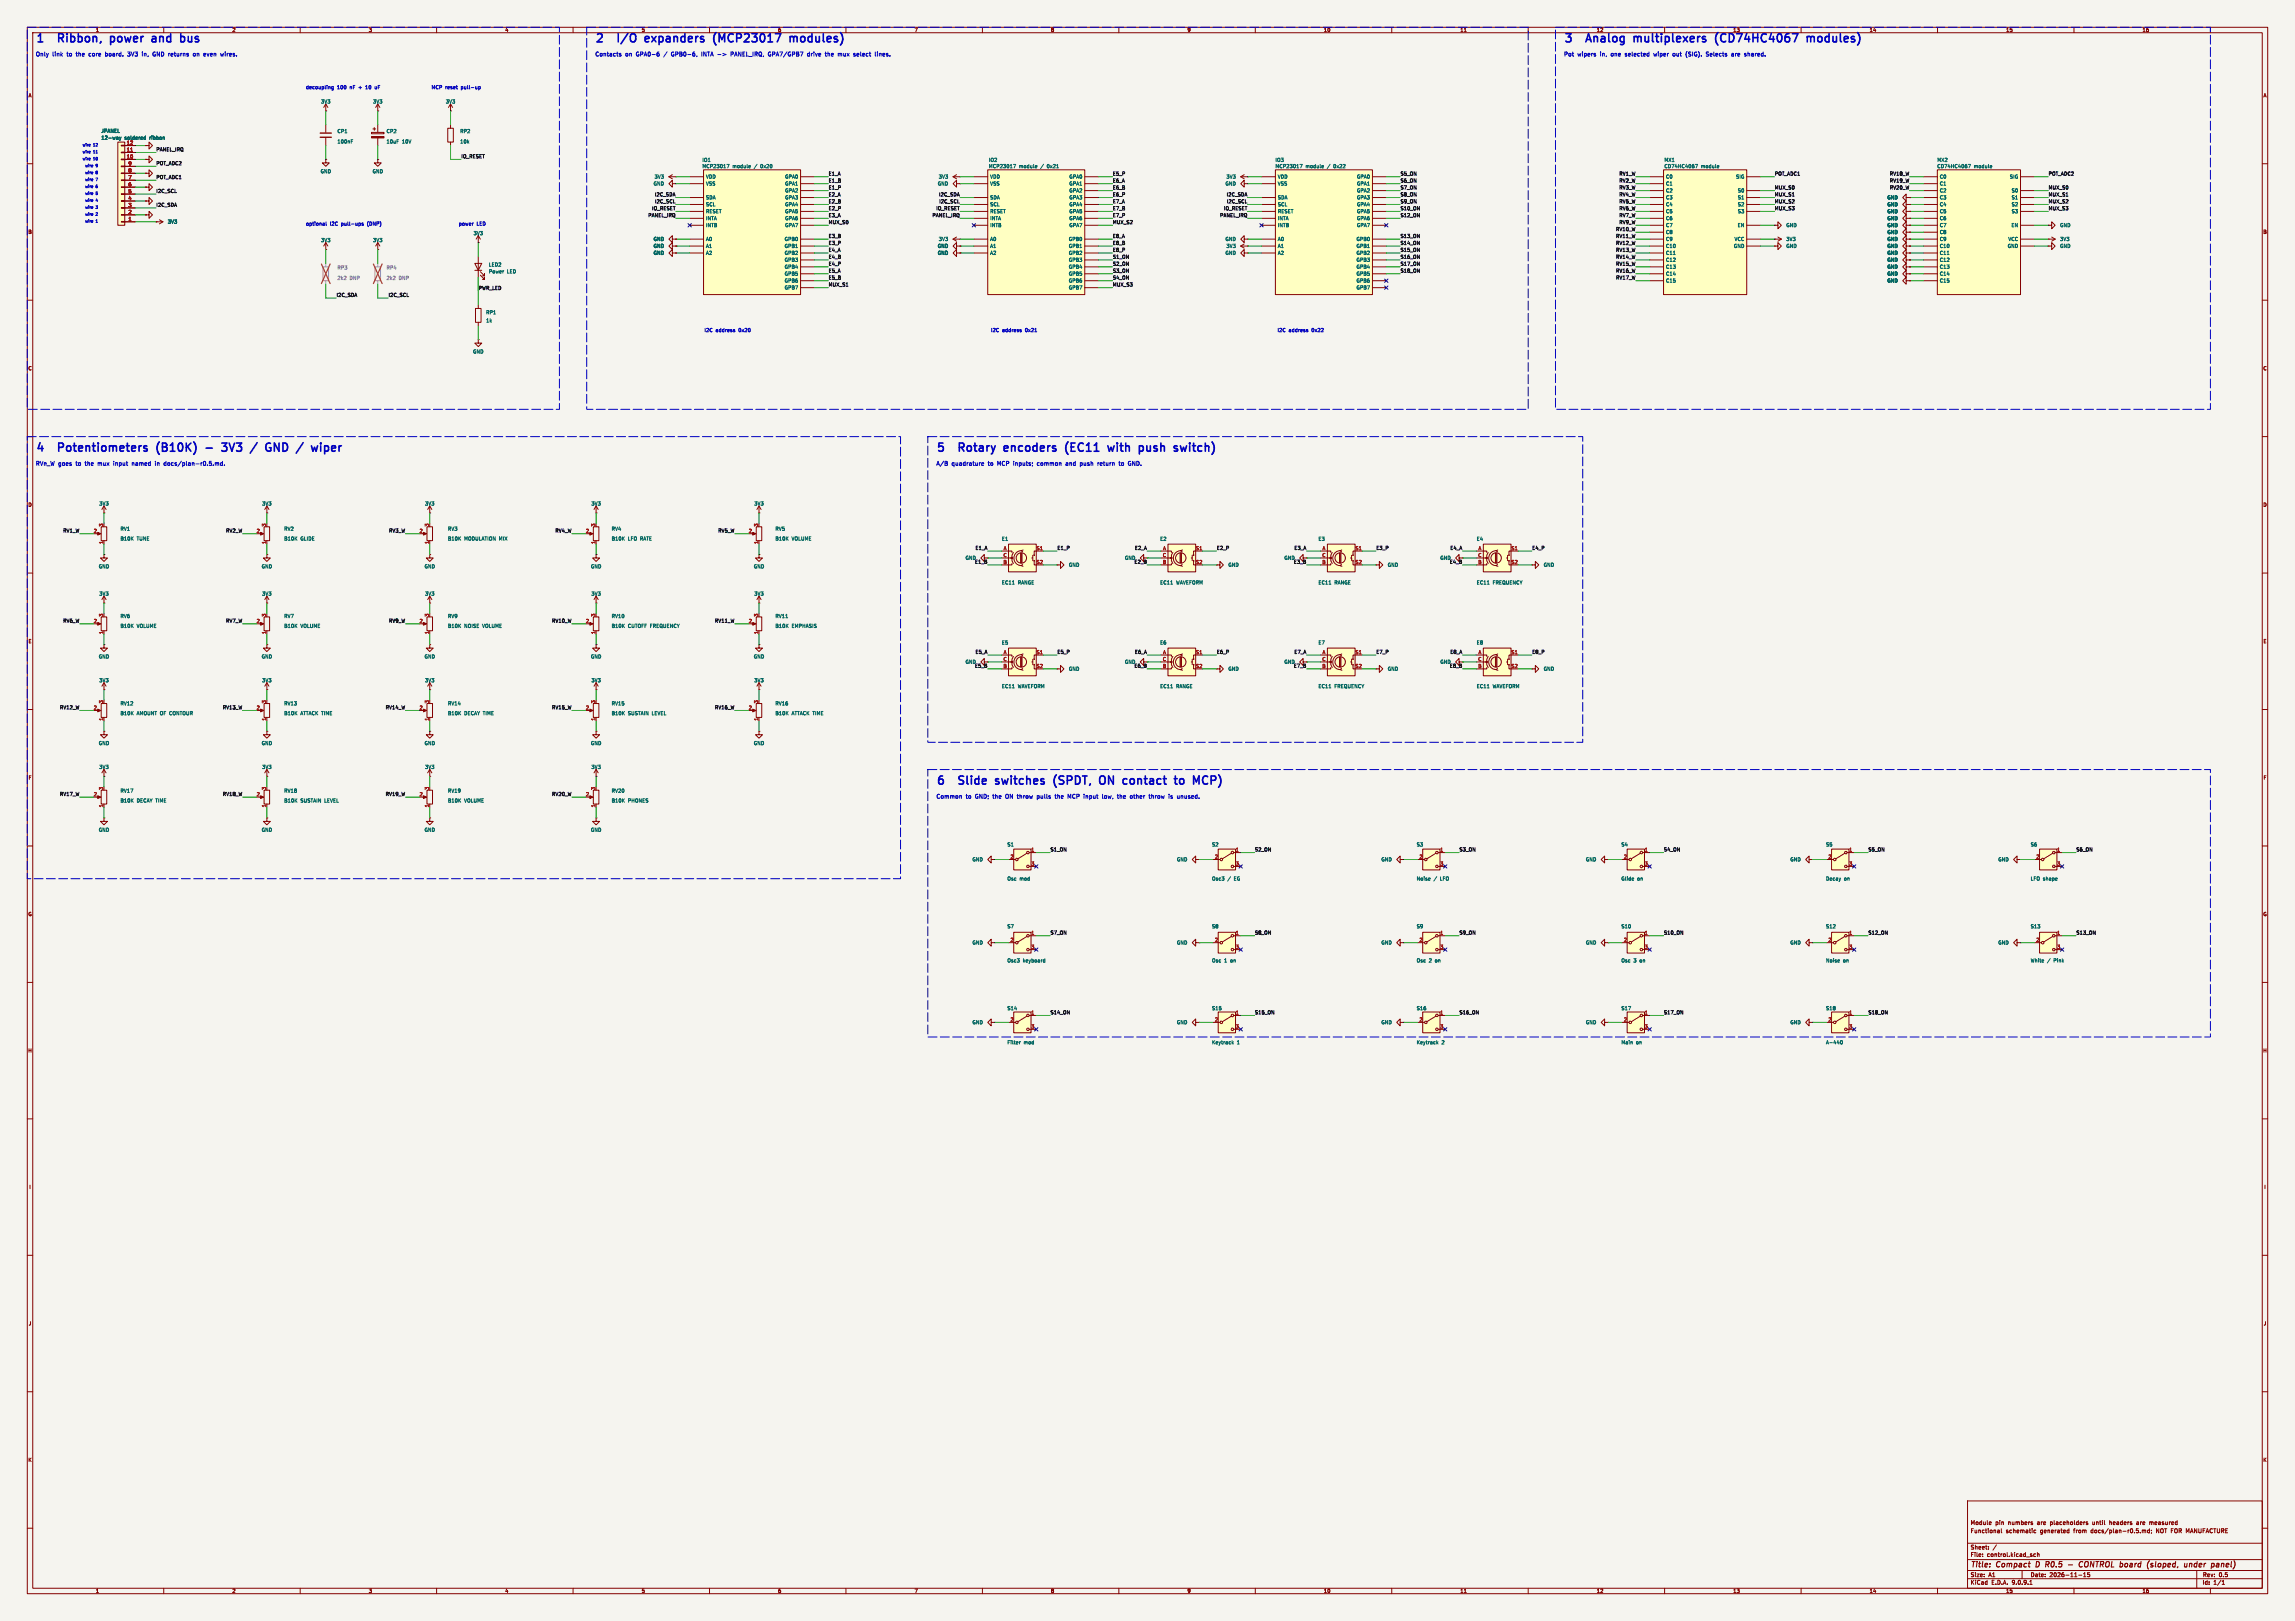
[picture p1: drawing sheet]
<svg xmlns="http://www.w3.org/2000/svg" width="841mm" height="594mm" viewBox="0 0 841 594" stroke-linecap="round" stroke-linejoin="round" font-family="sans-serif">
<defs><g id="words">
<g font-size="4.2" fill="#0000c2">
<text x="13" y="15.7">1</text>
<text x="22.8" y="15.7">Ribbon,</text>
<text x="43" y="15.7">power</text>
<text x="59.5" y="15.7">and</text>
<text x="71.1" y="15.7">bus</text>
<text x="218" y="15.7">2</text>
<text x="227.8" y="15.7">I/O</text>
<text x="239" y="15.7">expanders</text>
<text x="265.2" y="15.7">(MCP23017</text>
<text x="294.4" y="15.7">modules)</text>
<text x="573" y="15.7">3</text>
<text x="582.8" y="15.7">Analog</text>
<text x="601.3" y="15.7">multiplexers</text>
<text x="632.4" y="15.7">(CD74HC4067</text>
<text x="667.1" y="15.7">modules)</text>
<text x="13" y="165.7">4</text>
<text x="22.8" y="165.7">Potentiometers</text>
<text x="60" y="165.7">(B10K)</text>
<text x="86.4" y="165.7">3V3</text>
<text x="98.2" y="165.7">/</text>
<text x="104.8" y="165.7">GND</text>
<text x="117.5" y="165.7">/</text>
<text x="124.1" y="165.7">wiper</text>
<text x="343" y="165.7">5</text>
<text x="352.8" y="165.7">Rotary</text>
<text x="370.6" y="165.7">encoders</text>
<text x="394.2" y="165.7">(EC11</text>
<text x="411.1" y="165.7">with</text>
<text x="423.6" y="165.7">push</text>
<text x="437.7" y="165.7">switch)</text>
<text x="343" y="287.7">6</text>
<text x="352.8" y="287.7">Slide</text>
<text x="367.5" y="287.7">switches</text>
<text x="389.9" y="287.7">(SPDT,</text>
<text x="408" y="287.7">ON</text>
<text x="417.8" y="287.7">contact</text>
<text x="438" y="287.7">to</text>
<text x="445.9" y="287.7">MCP)</text>
</g>
<g font-size="2.8" fill="#840000">
<text x="722" y="574.9">Title:</text>
<text x="731.7" y="574.9">Compact</text>
<text x="746.9" y="574.9">D</text>
<text x="751.3" y="574.9">R0.5</text>
<text x="760.3" y="574.9">-</text>
<text x="765.1" y="574.9">CONTROL</text>
<text x="780.9" y="574.9">board</text>
<text x="791.7" y="574.9">(sloped,</text>
<text x="806.1" y="574.9">under</text>
<text x="816.8" y="574.9">panel)</text>
</g>
<g font-size="2.1" fill="#0000c2">
<text x="13" y="20.7">Only</text>
<text x="19.2" y="20.7">link</text>
<text x="24.5" y="20.7">to</text>
<text x="28" y="20.7">the</text>
<text x="32.8" y="20.7">core</text>
<text x="39" y="20.7">board.</text>
<text x="47.4" y="20.7">3V3</text>
<text x="52.8" y="20.7">in,</text>
<text x="56.9" y="20.7">GND returns</text>
<text x="72" y="20.7">on</text>
<text x="76" y="20.7">even</text>
<text x="82.4" y="20.7">wires.</text>
<text x="218" y="20.7">Contacts</text>
<text x="229.1" y="20.7">on</text>
<text x="233.1" y="20.7">GPA0-6</text>
<text x="243.4" y="20.7">/</text>
<text x="246.3" y="20.7">GPB0-6,</text>
<text x="257.5" y="20.7">INTA -&gt;</text>
<text x="268.5" y="20.7">PANEL_IRQ,</text>
<text x="282.4" y="20.7">GPA7/GPB7</text>
<text x="296.9" y="20.7">drive</text>
<text x="303.6" y="20.7">the</text>
<text x="308.4" y="20.7">mux</text>
<text x="314.3" y="20.7">select</text>
<text x="322.3" y="20.7">lines.</text>
<text x="573" y="20.7">Pot</text>
<text x="578" y="20.7">wipers</text>
<text x="586.4" y="20.7">in,</text>
<text x="590.5" y="20.7">one</text>
<text x="595.8" y="20.7">selected</text>
<text x="606.4" y="20.7">wiper</text>
<text x="613.6" y="20.7">out</text>
<text x="618.5" y="20.7">(SIG).</text>
<text x="626.1" y="20.7">Selects</text>
<text x="635.6" y="20.7">are</text>
<text x="640.4" y="20.7">shared.</text>
<text x="13" y="170.7">RVn_W goes</text>
<text x="27.8" y="170.7">to</text>
<text x="31.3" y="170.7">the</text>
<text x="36.1" y="170.7">mux</text>
<text x="42" y="170.7">input</text>
<text x="48.9" y="170.7">named</text>
<text x="57.6" y="170.7">in</text>
<text x="61" y="170.7">docs/plan-r0.5.md.</text>
<text x="343" y="170.7">A/B</text>
<text x="348.7" y="170.7">quadrature</text>
<text x="362.1" y="170.7">to</text>
<text x="365.6" y="170.7">MCP inputs;</text>
<text x="380.5" y="170.7">common</text>
<text x="391.2" y="170.7">and</text>
<text x="396.5" y="170.7">push</text>
<text x="403.1" y="170.7">return</text>
<text x="411.1" y="170.7">to</text>
<text x="414.6" y="170.7">GND.</text>
<text x="343" y="292.7">Common</text>
<text x="353.9" y="292.7">to</text>
<text x="357.4" y="292.7">GND; the</text>
<text x="368.8" y="292.7">ON throw</text>
<text x="380.6" y="292.7">pulls</text>
<text x="387.4" y="292.7">the</text>
<text x="392.2" y="292.7">MCP input</text>
<text x="405.1" y="292.7">low,</text>
<text x="410.9" y="292.7">the</text>
<text x="415.7" y="292.7">other</text>
<text x="422.8" y="292.7">throw</text>
<text x="430.1" y="292.7">is</text>
<text x="433.4" y="292.7">unused.</text>
</g>
<g font-size="2.1" fill="#840000">
<text x="722" y="562">Functional</text>
<text x="722" y="559">Module</text>
<text x="731.2" y="559">pin</text>
<text x="735" y="562">schematic</text>
<text x="735.9" y="559">numbers</text>
<text x="746.7" y="559">are</text>
<text x="747.7" y="562">generated</text>
<text x="751.6" y="559">placeholders</text>
<text x="760" y="562">from</text>
<text x="766.5" y="562">docs/plan-r0.5.md;</text>
<text x="767.2" y="559">until</text>
<text x="773.6" y="559">headers</text>
<text x="783.7" y="559">are</text>
<text x="788.5" y="559">measured</text>
<text x="790.6" y="562">NOT FOR MANUFACTURE</text>
<text x="722" y="568">Sheet:</text>
<text x="722" y="570.7">File:</text>
<text x="728.1" y="570.7">control.kicad_sch</text>
<text x="722" y="580.9">KiCad</text>
<text x="722" y="578.1">Size:</text>
<text x="728.7" y="578.1">A1</text>
<text x="729.7" y="580.9">E.D.A.</text>
<text x="737.3" y="580.9">9.0.9.1</text>
<text x="744" y="578.1">Date:</text>
<text x="751" y="578.1">2026-11-15</text>
<text x="807" y="578.3">Rev:</text>
<text x="807" y="580.9">Id:</text>
<text x="811.1" y="580.9">1/1</text>
<text x="813.4" y="578.3">0.5</text>
</g>
<g font-size="1.8" fill="#840000">
<text x="35" y="11.9">1</text>
<text x="85" y="11.9">2</text>
<text x="135" y="11.9">3</text>
<text x="185" y="11.9">4</text>
<text x="235" y="11.9">5</text>
<text x="285" y="11.9">6</text>
<text x="335" y="11.9">7</text>
<text x="385" y="11.9">8</text>
<text x="435" y="11.9">9</text>
<text x="485" y="11.9">10</text>
<text x="535" y="11.9">11</text>
<text x="585" y="11.9">12</text>
<text x="635" y="11.9">13</text>
<text x="685" y="11.9">14</text>
<text x="735" y="11.9">15</text>
<text x="785" y="11.9">16</text>
<text x="10.3" y="35.9">A</text>
<text x="829.3" y="35.9">A</text>
<text x="10.3" y="85.9">B</text>
<text x="829.2" y="85.9">B</text>
<text x="10.3" y="135.9">C</text>
<text x="829.2" y="135.9">C</text>
<text x="10.3" y="185.9">D</text>
<text x="829.2" y="185.9">D</text>
<text x="10.3" y="235.9">E</text>
<text x="829.3" y="235.9">E</text>
<text x="10.3" y="285.9">F</text>
<text x="829.3" y="285.9">F</text>
<text x="10.3" y="335.9">G</text>
<text x="829.2" y="335.9">G</text>
<text x="10.2" y="385.9">H</text>
<text x="829.2" y="385.9">H</text>
<text x="10.6" y="435.9">I</text>
<text x="829.6" y="435.9">I</text>
<text x="10.4" y="485.9">J</text>
<text x="829.4" y="485.9">J</text>
<text x="10.3" y="535.9">K</text>
<text x="829.2" y="535.9">K</text>
<text x="35" y="583.9">1</text>
<text x="85" y="583.9">2</text>
<text x="135" y="583.9">3</text>
<text x="185" y="583.9">4</text>
<text x="235" y="583.9">5</text>
<text x="285" y="583.9">6</text>
<text x="335" y="583.9">7</text>
<text x="385" y="583.9">8</text>
<text x="435" y="583.9">9</text>
<text x="485" y="583.9">10</text>
<text x="535" y="583.9">11</text>
<text x="585" y="583.9">12</text>
<text x="635" y="583.9">13</text>
<text x="685" y="583.9">14</text>
<text x="735" y="583.9">15</text>
<text x="785" y="583.9">16</text>
</g>
<g font-size="1.8" fill="#0000c2">
<text x="112" y="32.7">decoupling</text>
<text x="123.5" y="32.7">100</text>
<text x="128.3" y="32.7">nF</text>
<text x="131.7" y="32.7">+</text>
<text x="134.5" y="32.7">10</text>
<text x="138.1" y="32.7">uF</text>
<text x="158" y="32.7">MCP reset</text>
<text x="169.1" y="32.7">pull-up</text>
<text x="112" y="82.7">optional</text>
<text x="120.9" y="82.7">I2C</text>
<text x="125.2" y="82.7">pull-ups</text>
<text x="134.9" y="82.7">(DNP)</text>
<text x="168" y="82.7">power</text>
<text x="174.7" y="82.7">LED</text>
<text x="258" y="121.7">I2C</text>
<text x="262.3" y="121.7">address</text>
<text x="270.8" y="121.7">0x20</text>
<text x="363" y="121.7">I2C</text>
<text x="367.3" y="121.7">address</text>
<text x="375.8" y="121.7">0x21</text>
<text x="468" y="121.7">I2C</text>
<text x="472.3" y="121.7">address</text>
<text x="480.8" y="121.7">0x22</text>
</g>
<g font-size="1.8" fill="#006464">
<text x="117.5" y="38.1">3V3</text>
<text x="136.6" y="38.1">3V3</text>
<text x="163.2" y="38.1">3V3</text>
<text x="37" y="48.9">JPANEL</text>
<text x="37" y="51.4">12-way</text>
<text x="45.6" y="51.4">soldered</text>
<text x="54.9" y="51.4">ribbon</text>
<text x="123.5" y="49">CP1</text>
<text x="123.5" y="52.8">100nF</text>
<text x="141.5" y="49">CP2</text>
<text x="141.5" y="52.8">10uF</text>
<text x="147.3" y="52.8">10V</text>
<text x="168.5" y="49">RP2</text>
<text x="168.5" y="52.8">10k</text>
<text x="257.2" y="59.5">IO1</text>
<text x="362.2" y="59.5">IO2</text>
<text x="467.2" y="59.5">IO3</text>
<text x="609.8" y="59.5">MX1</text>
<text x="709.8" y="59.5">MX2</text>
<text x="117.3" y="63.7">GND</text>
<text x="136.4" y="63.7">GND</text>
<text x="239.7" y="65.6">3V3</text>
<text x="257.2" y="61.8">MCP23017</text>
<text x="258.6" y="65.6">VDD</text>
<text x="268.4" y="61.8">module</text>
<text x="276.5" y="61.8">/</text>
<text x="279" y="61.8">0x20</text>
<text x="287.6" y="65.6">GPA0</text>
<text x="343.9" y="65.6">3V3</text>
<text x="362.2" y="61.8">MCP23017</text>
<text x="362.7" y="65.6">VDD</text>
<text x="373.4" y="61.8">module</text>
<text x="381.5" y="61.8">/</text>
<text x="384" y="61.8">0x21</text>
<text x="391.7" y="65.6">GPA0</text>
<text x="449.3" y="65.6">3V3</text>
<text x="467.2" y="61.8">MCP23017</text>
<text x="468.1" y="65.6">VDD</text>
<text x="478.4" y="61.8">module</text>
<text x="486.5" y="61.8">/</text>
<text x="489" y="61.8">0x22</text>
<text x="497.1" y="65.6">GPA0</text>
<text x="609.8" y="61.8">CD74HC4067</text>
<text x="610.4" y="65.6">C0</text>
<text x="623.3" y="61.8">module</text>
<text x="636" y="65.6">SIG</text>
<text x="709.8" y="61.8">CD74HC4067</text>
<text x="710.7" y="65.6">C0</text>
<text x="723.3" y="61.8">module</text>
<text x="736.4" y="65.6">SIG</text>
<text x="239.4" y="68.2">GND</text>
<text x="258.6" y="68.2">VSS</text>
<text x="287.6" y="68.2">GPA1</text>
<text x="287.6" y="70.7">GPA2</text>
<text x="343.5" y="68.2">GND</text>
<text x="362.7" y="68.2">VSS</text>
<text x="391.7" y="68.2">GPA1</text>
<text x="391.7" y="70.7">GPA2</text>
<text x="448.9" y="68.2">GND</text>
<text x="468.1" y="68.2">VSS</text>
<text x="497.1" y="68.2">GPA1</text>
<text x="497.1" y="70.7">GPA2</text>
<text x="610.4" y="68.2">C1</text>
<text x="610.4" y="70.7">C2</text>
<text x="636.7" y="70.7">S0</text>
<text x="710.7" y="68.2">C1</text>
<text x="710.7" y="70.7">C2</text>
<text x="737" y="70.7">S0</text>
<text x="258.6" y="73.3">SDA</text>
<text x="258.6" y="75.8">SCL</text>
<text x="287.6" y="73.3">GPA3</text>
<text x="287.6" y="75.8">GPA4</text>
<text x="362.7" y="73.3">SDA</text>
<text x="362.7" y="75.8">SCL</text>
<text x="391.7" y="73.3">GPA3</text>
<text x="391.7" y="75.8">GPA4</text>
<text x="468.1" y="73.3">SDA</text>
<text x="468.1" y="75.8">SCL</text>
<text x="497.1" y="73.3">GPA3</text>
<text x="497.1" y="75.8">GPA4</text>
<text x="610.4" y="73.3">C3</text>
<text x="610.4" y="75.8">C4</text>
<text x="636.7" y="73.3">S1</text>
<text x="636.7" y="75.8">S2</text>
<text x="691.5" y="75.8">GND</text>
<text x="691.5" y="73.3">GND</text>
<text x="710.7" y="73.3">C3</text>
<text x="710.7" y="75.8">C4</text>
<text x="737" y="73.3">S1</text>
<text x="737" y="75.8">S2</text>
<text x="61.4" y="82.1">3V3</text>
<text x="258.6" y="78.3">RESET</text>
<text x="258.6" y="80.9">INTA</text>
<text x="258.6" y="83.4">INTB</text>
<text x="287.6" y="78.3">GPA5</text>
<text x="287.6" y="80.9">GPA6</text>
<text x="287.6" y="83.4">GPA7</text>
<text x="362.7" y="78.3">RESET</text>
<text x="362.7" y="80.9">INTA</text>
<text x="362.7" y="83.4">INTB</text>
<text x="391.7" y="78.3">GPA5</text>
<text x="391.7" y="80.9">GPA6</text>
<text x="391.7" y="83.4">GPA7</text>
<text x="468.1" y="78.3">RESET</text>
<text x="468.1" y="80.9">INTA</text>
<text x="468.1" y="83.4">INTB</text>
<text x="497.1" y="78.3">GPA5</text>
<text x="497.1" y="80.9">GPA6</text>
<text x="497.1" y="83.4">GPA7</text>
<text x="610.4" y="78.3">C5</text>
<text x="610.4" y="80.9">C6</text>
<text x="610.4" y="83.4">C7</text>
<text x="636.6" y="83.4">EN</text>
<text x="636.7" y="78.3">S3</text>
<text x="654.4" y="83.4">GND</text>
<text x="691.5" y="83.4">GND</text>
<text x="691.5" y="78.3">GND</text>
<text x="691.5" y="80.9">GND</text>
<text x="710.7" y="78.3">C5</text>
<text x="710.7" y="80.9">C6</text>
<text x="710.7" y="83.4">C7</text>
<text x="737" y="83.4">EN</text>
<text x="737" y="78.3">S3</text>
<text x="754.8" y="83.4">GND</text>
<text x="117.5" y="88.9">3V3</text>
<text x="136.6" y="88.9">3V3</text>
<text x="173.4" y="86.4">3V3</text>
<text x="239.4" y="88.5">GND</text>
<text x="258.6" y="88.5">A0</text>
<text x="287.4" y="88.5">GPB0</text>
<text x="343.9" y="88.5">3V3</text>
<text x="362.7" y="88.5">A0</text>
<text x="391.5" y="88.5">GPB0</text>
<text x="448.9" y="88.5">GND</text>
<text x="468.1" y="88.5">A0</text>
<text x="496.9" y="88.5">GPB0</text>
<text x="610.4" y="86">C8</text>
<text x="610.4" y="88.5">C9</text>
<text x="635.5" y="88.5">VCC</text>
<text x="654.4" y="88.5">3V3</text>
<text x="691.5" y="86">GND</text>
<text x="691.5" y="88.5">GND</text>
<text x="710.7" y="86">C8</text>
<text x="710.7" y="88.5">C9</text>
<text x="735.8" y="88.5">VCC</text>
<text x="754.8" y="88.5">3V3</text>
<text x="239.4" y="91">GND</text>
<text x="239.4" y="93.6">GND</text>
<text x="258.6" y="91">A1</text>
<text x="258.6" y="93.6">A2</text>
<text x="287.4" y="91">GPB1</text>
<text x="287.4" y="93.6">GPB2</text>
<text x="343.5" y="91">GND</text>
<text x="343.5" y="93.6">GND</text>
<text x="362.7" y="91">A1</text>
<text x="362.7" y="93.6">A2</text>
<text x="391.5" y="91">GPB1</text>
<text x="391.5" y="93.6">GPB2</text>
<text x="448.9" y="93.6">GND</text>
<text x="449.3" y="91">3V3</text>
<text x="468.1" y="91">A1</text>
<text x="468.1" y="93.6">A2</text>
<text x="496.9" y="91">GPB1</text>
<text x="496.9" y="93.6">GPB2</text>
<text x="610.4" y="91">C10</text>
<text x="610.4" y="93.6">C11</text>
<text x="635.2" y="91">GND</text>
<text x="654.4" y="91">GND</text>
<text x="691.5" y="93.6">GND</text>
<text x="691.5" y="91">GND</text>
<text x="710.7" y="91">C10</text>
<text x="710.7" y="93.6">C11</text>
<text x="735.6" y="91">GND</text>
<text x="754.8" y="91">GND</text>
<text x="179" y="97.9">LED2</text>
<text x="179" y="100.4">Power</text>
<text x="185.8" y="100.4">LED</text>
<text x="287.4" y="96.1">GPB3</text>
<text x="287.4" y="98.7">GPB4</text>
<text x="287.4" y="101.2">GPB5</text>
<text x="391.5" y="96.1">GPB3</text>
<text x="391.5" y="98.7">GPB4</text>
<text x="391.5" y="101.2">GPB5</text>
<text x="496.9" y="96.1">GPB3</text>
<text x="496.9" y="98.7">GPB4</text>
<text x="496.9" y="101.2">GPB5</text>
<text x="610.4" y="96.1">C12</text>
<text x="610.4" y="98.7">C13</text>
<text x="610.4" y="101.2">C14</text>
<text x="691.5" y="96.1">GND</text>
<text x="691.5" y="101.2">GND</text>
<text x="691.5" y="98.7">GND</text>
<text x="710.7" y="96.1">C12</text>
<text x="710.7" y="98.7">C13</text>
<text x="710.7" y="101.2">C14</text>
<text x="287.4" y="103.7">GPB6</text>
<text x="287.4" y="106.3">GPB7</text>
<text x="391.5" y="103.7">GPB6</text>
<text x="391.5" y="106.3">GPB7</text>
<text x="496.9" y="103.7">GPB6</text>
<text x="496.9" y="106.3">GPB7</text>
<text x="610.4" y="103.7">C15</text>
<text x="691.5" y="103.7">GND</text>
<text x="710.7" y="103.7">C15</text>
<text x="178" y="115.4">RP1</text>
<text x="178" y="118.4">1k</text>
<text x="173.2" y="129.7">GND</text>
<text x="36.2" y="185.4">3V3</text>
<text x="95.9" y="185.4">3V3</text>
<text x="155.6" y="185.4">3V3</text>
<text x="216.6" y="185.4">3V3</text>
<text x="276.3" y="185.4">3V3</text>
<text x="44" y="194.7">RV1</text>
<text x="104" y="194.7">RV2</text>
<text x="164" y="194.7">RV3</text>
<text x="224" y="194.7">RV4</text>
<text x="284" y="194.7">RV5</text>
<text x="44" y="198.3">B10K</text>
<text x="50.1" y="198.3">TUNE</text>
<text x="104" y="198.3">B10K</text>
<text x="110.1" y="198.3">GLIDE</text>
<text x="164" y="198.3">B10K</text>
<text x="170.1" y="198.3">MODULATION MIX</text>
<text x="224" y="198.3">B10K</text>
<text x="230.1" y="198.3">LFO RATE</text>
<text x="284" y="198.3">B10K</text>
<text x="290.1" y="198.3">VOLUME</text>
<text x="367" y="198.4">E1</text>
<text x="425" y="198.4">E2</text>
<text x="483" y="198.4">E3</text>
<text x="541" y="198.4">E4</text>
<text x="36.1" y="208.5">GND</text>
<text x="95.8" y="208.5">GND</text>
<text x="155.4" y="208.5">GND</text>
<text x="216.4" y="208.5">GND</text>
<text x="276.1" y="208.5">GND</text>
<text x="391.6" y="207.9">GND</text>
<text x="450" y="207.9">GND</text>
<text x="508.4" y="207.9">GND</text>
<text x="565.5" y="207.9">GND</text>
<text x="367" y="214.4">EC11</text>
<text x="373" y="214.4">RANGE</text>
<text x="425" y="214.4">EC11</text>
<text x="431" y="214.4">WAVEFORM</text>
<text x="483" y="214.4">EC11</text>
<text x="489" y="214.4">RANGE</text>
<text x="541" y="214.4">EC11</text>
<text x="547" y="214.4">FREQUENCY</text>
<text x="36.2" y="218.4">3V3</text>
<text x="95.9" y="218.4">3V3</text>
<text x="155.6" y="218.4">3V3</text>
<text x="216.6" y="218.4">3V3</text>
<text x="276.3" y="218.4">3V3</text>
<text x="44" y="226.7">RV6</text>
<text x="104" y="226.7">RV7</text>
<text x="164" y="226.7">RV9</text>
<text x="224" y="226.7">RV10</text>
<text x="284" y="226.7">RV11</text>
<text x="44" y="230.3">B10K</text>
<text x="50.1" y="230.3">VOLUME</text>
<text x="104" y="230.3">B10K</text>
<text x="110.1" y="230.3">VOLUME</text>
<text x="164" y="230.3">B10K</text>
<text x="170.1" y="230.3">NOISE</text>
<text x="176.9" y="230.3">VOLUME</text>
<text x="224" y="230.3">B10K</text>
<text x="230.1" y="230.3">CUTOFF FREQUENCY</text>
<text x="284" y="230.3">B10K</text>
<text x="290.1" y="230.3">EMPHASIS</text>
<text x="367" y="236.4">E5</text>
<text x="425" y="236.4">E6</text>
<text x="483" y="236.4">E7</text>
<text x="541" y="236.4">E8</text>
<text x="36.1" y="241.5">GND</text>
<text x="95.8" y="241.5">GND</text>
<text x="155.4" y="241.5">GND</text>
<text x="216.4" y="241.5">GND</text>
<text x="276.1" y="241.5">GND</text>
<text x="391.6" y="246">GND</text>
<text x="450" y="246">GND</text>
<text x="508.4" y="246">GND</text>
<text x="565.5" y="246">GND</text>
<text x="36.2" y="250.2">3V3</text>
<text x="95.9" y="250.2">3V3</text>
<text x="155.6" y="250.2">3V3</text>
<text x="216.6" y="250.2">3V3</text>
<text x="276.3" y="250.2">3V3</text>
<text x="367" y="252.4">EC11</text>
<text x="373" y="252.4">WAVEFORM</text>
<text x="425" y="252.4">EC11</text>
<text x="431" y="252.4">RANGE</text>
<text x="483" y="252.4">EC11</text>
<text x="489" y="252.4">FREQUENCY</text>
<text x="541" y="252.4">EC11</text>
<text x="547" y="252.4">WAVEFORM</text>
<text x="44" y="258.7">RV12</text>
<text x="44" y="262.3">B10K</text>
<text x="50.1" y="262.3">AMOUNT OF CONTOUR</text>
<text x="104" y="258.7">RV13</text>
<text x="104" y="262.3">B10K</text>
<text x="110.1" y="262.3">ATTACK TIME</text>
<text x="164" y="258.7">RV14</text>
<text x="164" y="262.3">B10K</text>
<text x="170.1" y="262.3">DECAY TIME</text>
<text x="224" y="258.7">RV15</text>
<text x="224" y="262.3">B10K</text>
<text x="230.1" y="262.3">SUSTAIN</text>
<text x="239.1" y="262.3">LEVEL</text>
<text x="284" y="258.7">RV16</text>
<text x="284" y="262.3">B10K</text>
<text x="290.1" y="262.3">ATTACK TIME</text>
<text x="36.1" y="273.2">GND</text>
<text x="95.8" y="273.2">GND</text>
<text x="155.4" y="273.2">GND</text>
<text x="216.4" y="273.2">GND</text>
<text x="276.1" y="273.2">GND</text>
<text x="36.2" y="281.9">3V3</text>
<text x="95.9" y="281.9">3V3</text>
<text x="155.6" y="281.9">3V3</text>
<text x="216.6" y="281.9">3V3</text>
<text x="44" y="290.7">RV17</text>
<text x="104" y="290.7">RV18</text>
<text x="164" y="290.7">RV19</text>
<text x="224" y="290.7">RV20</text>
<text x="44" y="294.3">B10K</text>
<text x="50.1" y="294.3">DECAY TIME</text>
<text x="104" y="294.3">B10K</text>
<text x="110.1" y="294.3">SUSTAIN</text>
<text x="119.1" y="294.3">LEVEL</text>
<text x="164" y="294.3">B10K</text>
<text x="170.1" y="294.3">VOLUME</text>
<text x="224" y="294.3">B10K</text>
<text x="230.1" y="294.3">PHONES</text>
<text x="36.1" y="305">GND</text>
<text x="95.8" y="305">GND</text>
<text x="155.4" y="305">GND</text>
<text x="216.4" y="305">GND</text>
<text x="369" y="310.4">S1</text>
<text x="444" y="310.4">S2</text>
<text x="519" y="310.4">S3</text>
<text x="594" y="310.4">S4</text>
<text x="669" y="310.4">S5</text>
<text x="744" y="310.4">S6</text>
<text x="356.2" y="315.8">GND</text>
<text x="431.1" y="315.8">GND</text>
<text x="506.1" y="315.8">GND</text>
<text x="581" y="315.8">GND</text>
<text x="655.9" y="315.8">GND</text>
<text x="732.1" y="315.8">GND</text>
<text x="369" y="322.9">Osc</text>
<text x="373.6" y="322.9">mod</text>
<text x="444" y="322.9">Osc3</text>
<text x="449.8" y="322.9">/</text>
<text x="452.3" y="322.9">EG</text>
<text x="519" y="322.9">Noise</text>
<text x="525.4" y="322.9">/</text>
<text x="527.9" y="322.9">LFO</text>
<text x="594" y="322.9">Glide</text>
<text x="600" y="322.9">on</text>
<text x="669" y="322.9">Decay</text>
<text x="675.7" y="322.9">on</text>
<text x="744" y="322.9">LFO shape</text>
<text x="369" y="340.4">S7</text>
<text x="444" y="340.4">S8</text>
<text x="519" y="340.4">S9</text>
<text x="594" y="340.4">S10</text>
<text x="669" y="340.4">S12</text>
<text x="744" y="340.4">S13</text>
<text x="356.2" y="346.3">GND</text>
<text x="431.1" y="346.3">GND</text>
<text x="506.1" y="346.3">GND</text>
<text x="581" y="346.3">GND</text>
<text x="655.9" y="346.3">GND</text>
<text x="732.1" y="346.3">GND</text>
<text x="369" y="352.9">Osc3</text>
<text x="374.8" y="352.9">keyboard</text>
<text x="444" y="352.9">Osc</text>
<text x="448.6" y="352.9">1</text>
<text x="451" y="352.9">on</text>
<text x="519" y="352.9">Osc</text>
<text x="523.6" y="352.9">2</text>
<text x="526" y="352.9">on</text>
<text x="594" y="352.9">Osc</text>
<text x="598.6" y="352.9">3</text>
<text x="601" y="352.9">on</text>
<text x="669" y="352.9">Noise</text>
<text x="675.4" y="352.9">on</text>
<text x="744" y="352.9">White</text>
<text x="750.2" y="352.9">/</text>
<text x="752.7" y="352.9">Pink</text>
<text x="369" y="370.4">S14</text>
<text x="444" y="370.4">S15</text>
<text x="519" y="370.4">S16</text>
<text x="594" y="370.4">S17</text>
<text x="669" y="370.4">S18</text>
<text x="356.2" y="375.5">GND</text>
<text x="431.1" y="375.5">GND</text>
<text x="506.1" y="375.5">GND</text>
<text x="581" y="375.5">GND</text>
<text x="655.9" y="375.5">GND</text>
<text x="369" y="382.9">Filter</text>
<text x="375.1" y="382.9">mod</text>
<text x="444" y="382.9">Keytrack</text>
<text x="453.3" y="382.9">1</text>
<text x="519" y="382.9">Keytrack</text>
<text x="528.3" y="382.9">2</text>
<text x="594" y="382.9">Main</text>
<text x="599.5" y="382.9">on</text>
<text x="669" y="382.9">A-440</text>
</g>
<g font-size="1.8" fill="#a90000">
<text x="46.3" y="53.1">12</text>
<text x="46.3" y="58.2">10</text>
<text x="46.3" y="55.6">11</text>
<text x="46.9" y="65.8">7</text>
<text x="46.9" y="63.2">8</text>
<text x="46.9" y="60.7">9</text>
<text x="46.9" y="70.9">5</text>
<text x="46.9" y="68.3">6</text>
<text x="46.9" y="75.9">3</text>
<text x="46.9" y="73.4">4</text>
<text x="46.9" y="81">1</text>
<text x="46.9" y="78.5">2</text>
<text x="34.2" y="195.3">2</text>
<text x="37.8" y="193.1" transform="rotate(-90 37.8 193.1)">3</text>
<text x="93.9" y="195.3">2</text>
<text x="97.5" y="193.1" transform="rotate(-90 97.5 193.1)">3</text>
<text x="153.6" y="195.3">2</text>
<text x="157.2" y="193.1" transform="rotate(-90 157.2 193.1)">3</text>
<text x="214.6" y="195.3">2</text>
<text x="218.2" y="193.1" transform="rotate(-90 218.2 193.1)">3</text>
<text x="274.2" y="195.3">2</text>
<text x="277.9" y="193.1" transform="rotate(-90 277.9 193.1)">3</text>
<text x="37.8" y="199.5" transform="rotate(-90 37.8 199.5)">1</text>
<text x="97.5" y="199.5" transform="rotate(-90 97.5 199.5)">1</text>
<text x="157.2" y="199.5" transform="rotate(-90 157.2 199.5)">1</text>
<text x="218.2" y="199.5" transform="rotate(-90 218.2 199.5)">1</text>
<text x="277.9" y="199.5" transform="rotate(-90 277.9 199.5)">1</text>
<text x="367.7" y="201.7">A</text>
<text x="379.7" y="201.7">S1</text>
<text x="426.1" y="201.7">A</text>
<text x="438.1" y="201.7">S1</text>
<text x="484.5" y="201.7">A</text>
<text x="496.5" y="201.7">S1</text>
<text x="541.6" y="201.7">A</text>
<text x="553.7" y="201.7">S1</text>
<text x="367.6" y="204.2">C</text>
<text x="367.6" y="206.8">B</text>
<text x="379.7" y="206.8">S2</text>
<text x="426" y="204.2">C</text>
<text x="426" y="206.8">B</text>
<text x="438.1" y="206.8">S2</text>
<text x="484.4" y="204.2">C</text>
<text x="484.4" y="206.8">B</text>
<text x="496.5" y="206.8">S2</text>
<text x="541.6" y="204.2">C</text>
<text x="541.6" y="206.8">B</text>
<text x="553.7" y="206.8">S2</text>
<text x="37.8" y="226.1" transform="rotate(-90 37.8 226.1)">3</text>
<text x="97.5" y="226.1" transform="rotate(-90 97.5 226.1)">3</text>
<text x="157.2" y="226.1" transform="rotate(-90 157.2 226.1)">3</text>
<text x="218.2" y="226.1" transform="rotate(-90 218.2 226.1)">3</text>
<text x="277.9" y="226.1" transform="rotate(-90 277.9 226.1)">3</text>
<text x="34.2" y="228.3">2</text>
<text x="37.8" y="232.5" transform="rotate(-90 37.8 232.5)">1</text>
<text x="93.9" y="228.3">2</text>
<text x="97.5" y="232.5" transform="rotate(-90 97.5 232.5)">1</text>
<text x="153.6" y="228.3">2</text>
<text x="157.2" y="232.5" transform="rotate(-90 157.2 232.5)">1</text>
<text x="214.6" y="228.3">2</text>
<text x="218.2" y="232.5" transform="rotate(-90 218.2 232.5)">1</text>
<text x="274.2" y="228.3">2</text>
<text x="277.9" y="232.5" transform="rotate(-90 277.9 232.5)">1</text>
<text x="367.7" y="239.8">A</text>
<text x="379.7" y="239.8">S1</text>
<text x="426.1" y="239.8">A</text>
<text x="438.1" y="239.8">S1</text>
<text x="484.5" y="239.8">A</text>
<text x="496.5" y="239.8">S1</text>
<text x="541.6" y="239.8">A</text>
<text x="553.7" y="239.8">S1</text>
<text x="367.6" y="242.3">C</text>
<text x="367.6" y="244.9">B</text>
<text x="379.7" y="244.9">S2</text>
<text x="426" y="242.3">C</text>
<text x="426" y="244.9">B</text>
<text x="438.1" y="244.9">S2</text>
<text x="484.4" y="242.3">C</text>
<text x="484.4" y="244.9">B</text>
<text x="496.5" y="244.9">S2</text>
<text x="541.6" y="242.3">C</text>
<text x="541.6" y="244.9">B</text>
<text x="553.7" y="244.9">S2</text>
<text x="37.8" y="257.9" transform="rotate(-90 37.8 257.9)">3</text>
<text x="97.5" y="257.9" transform="rotate(-90 97.5 257.9)">3</text>
<text x="157.2" y="257.9" transform="rotate(-90 157.2 257.9)">3</text>
<text x="218.2" y="257.9" transform="rotate(-90 218.2 257.9)">3</text>
<text x="277.9" y="257.9" transform="rotate(-90 277.9 257.9)">3</text>
<text x="34.2" y="260.1">2</text>
<text x="93.9" y="260.1">2</text>
<text x="153.6" y="260.1">2</text>
<text x="214.6" y="260.1">2</text>
<text x="274.2" y="260.1">2</text>
<text x="37.8" y="264.2" transform="rotate(-90 37.8 264.2)">1</text>
<text x="97.5" y="264.2" transform="rotate(-90 97.5 264.2)">1</text>
<text x="157.2" y="264.2" transform="rotate(-90 157.2 264.2)">1</text>
<text x="218.2" y="264.2" transform="rotate(-90 218.2 264.2)">1</text>
<text x="277.9" y="264.2" transform="rotate(-90 277.9 264.2)">1</text>
<text x="34.2" y="291.8">2</text>
<text x="37.8" y="289.6" transform="rotate(-90 37.8 289.6)">3</text>
<text x="93.9" y="291.8">2</text>
<text x="97.5" y="289.6" transform="rotate(-90 97.5 289.6)">3</text>
<text x="153.6" y="291.8">2</text>
<text x="157.2" y="289.6" transform="rotate(-90 157.2 289.6)">3</text>
<text x="214.6" y="291.8">2</text>
<text x="218.2" y="289.6" transform="rotate(-90 218.2 289.6)">3</text>
<text x="37.8" y="296" transform="rotate(-90 37.8 296)">1</text>
<text x="97.5" y="296" transform="rotate(-90 97.5 296)">1</text>
<text x="157.2" y="296" transform="rotate(-90 157.2 296)">1</text>
<text x="218.2" y="296" transform="rotate(-90 218.2 296)">1</text>
<text x="370.1" y="314.7">2</text>
<text x="377.8" y="312.2">1</text>
<text x="377.8" y="317.2">3</text>
<text x="445.1" y="314.7">2</text>
<text x="452.7" y="312.2">1</text>
<text x="452.7" y="317.2">3</text>
<text x="520" y="314.7">2</text>
<text x="527.6" y="312.2">1</text>
<text x="527.6" y="317.2">3</text>
<text x="594.9" y="314.7">2</text>
<text x="602.5" y="312.2">1</text>
<text x="602.5" y="317.2">3</text>
<text x="669.9" y="314.7">2</text>
<text x="677.5" y="312.2">1</text>
<text x="677.5" y="317.2">3</text>
<text x="746.1" y="314.7">2</text>
<text x="753.7" y="312.2">1</text>
<text x="753.7" y="317.2">3</text>
<text x="370.1" y="345.2">2</text>
<text x="377.8" y="342.6">1</text>
<text x="377.8" y="347.7">3</text>
<text x="445.1" y="345.2">2</text>
<text x="452.7" y="342.6">1</text>
<text x="452.7" y="347.7">3</text>
<text x="520" y="345.2">2</text>
<text x="527.6" y="342.6">1</text>
<text x="527.6" y="347.7">3</text>
<text x="594.9" y="345.2">2</text>
<text x="602.5" y="342.6">1</text>
<text x="602.5" y="347.7">3</text>
<text x="669.9" y="345.2">2</text>
<text x="677.5" y="342.6">1</text>
<text x="677.5" y="347.7">3</text>
<text x="746.1" y="345.2">2</text>
<text x="753.7" y="342.6">1</text>
<text x="753.7" y="347.7">3</text>
<text x="377.8" y="371.9">1</text>
<text x="452.7" y="371.9">1</text>
<text x="527.6" y="371.9">1</text>
<text x="602.5" y="371.9">1</text>
<text x="677.5" y="371.9">1</text>
<text x="370.1" y="374.4">2</text>
<text x="377.8" y="376.9">3</text>
<text x="445.1" y="374.4">2</text>
<text x="452.7" y="376.9">3</text>
<text x="520" y="374.4">2</text>
<text x="527.6" y="376.9">3</text>
<text x="594.9" y="374.4">2</text>
<text x="602.5" y="376.9">3</text>
<text x="669.9" y="374.4">2</text>
<text x="677.5" y="376.9">3</text>
</g>
<g font-size="1.8" fill="#0f0f0f">
<text x="57.1" y="55.5">PANEL_IRQ</text>
<text x="168.9" y="58.1">IO_RESET</text>
<text x="57.1" y="65.7">POT_ADC1</text>
<text x="57.1" y="60.6">POT_ADC2</text>
<text x="303.5" y="64.4">E1_A</text>
<text x="407.7" y="64.4">E5_P</text>
<text x="513.1" y="64.4">S5_ON</text>
<text x="593.2" y="64.4">RV1_W</text>
<text x="650.2" y="64.4">POT_ADC1</text>
<text x="692.4" y="64.4">RV18_W</text>
<text x="750.6" y="64.4">POT_ADC2</text>
<text x="57.1" y="70.8">I2C_SCL</text>
<text x="303.5" y="69.5">E1_P</text>
<text x="303.5" y="67">E1_B</text>
<text x="407.7" y="67">E6_A</text>
<text x="407.7" y="69.5">E6_B</text>
<text x="513.1" y="67">S6_ON</text>
<text x="513.1" y="69.5">S7_ON</text>
<text x="593.2" y="69.5">RV3_W</text>
<text x="593.2" y="67">RV2_W</text>
<text x="650.2" y="69.5">MUX_S0</text>
<text x="692.4" y="69.5">RV20_W</text>
<text x="692.4" y="67">RV19_W</text>
<text x="750.6" y="69.5">MUX_S0</text>
<text x="57.1" y="75.9">I2C_SDA</text>
<text x="238.8" y="77.1">IO_RESET</text>
<text x="239.8" y="72">I2C_SDA</text>
<text x="239.9" y="74.6">I2C_SCL</text>
<text x="303.5" y="72">E2_A</text>
<text x="303.5" y="77.1">E2_P</text>
<text x="303.5" y="74.6">E2_B</text>
<text x="342.9" y="77.1">IO_RESET</text>
<text x="344" y="72">I2C_SDA</text>
<text x="344" y="74.6">I2C_SCL</text>
<text x="407.7" y="74.6">E7_A</text>
<text x="407.7" y="72">E6_P</text>
<text x="407.7" y="77.1">E7_B</text>
<text x="448.3" y="77.1">IO_RESET</text>
<text x="449.4" y="72">I2C_SDA</text>
<text x="449.4" y="74.6">I2C_SCL</text>
<text x="513.1" y="72">S8_ON</text>
<text x="513.1" y="74.6">S9_ON</text>
<text x="513.1" y="77.1">S10_ON</text>
<text x="593.2" y="77.1">RV6_W</text>
<text x="593.2" y="74.6">RV5_W</text>
<text x="593.2" y="72">RV4_W</text>
<text x="650.2" y="74.6">MUX_S2</text>
<text x="650.2" y="77.1">MUX_S3</text>
<text x="650.2" y="72">MUX_S1</text>
<text x="750.6" y="74.6">MUX_S2</text>
<text x="750.6" y="72">MUX_S1</text>
<text x="750.6" y="77.1">MUX_S3</text>
<text x="237.4" y="79.7">PANEL_IRQ</text>
<text x="303.5" y="82.2">MUX_S0</text>
<text x="303.5" y="79.7">E3_A</text>
<text x="341.5" y="79.7">PANEL_IRQ</text>
<text x="407.7" y="79.7">E7_P</text>
<text x="407.7" y="82.2">MUX_S2</text>
<text x="447" y="79.7">PANEL_IRQ</text>
<text x="513.1" y="79.7">S12_ON</text>
<text x="593.2" y="79.7">RV7_W</text>
<text x="593.2" y="82.2">RV9_W</text>
<text x="303.5" y="89.8">E3_P</text>
<text x="303.5" y="87.3">E3_B</text>
<text x="407.7" y="87.3">E8_A</text>
<text x="407.7" y="89.8">E8_B</text>
<text x="513.1" y="89.8">S14_ON</text>
<text x="513.1" y="87.3">S13_ON</text>
<text x="592" y="89.8">RV12_W</text>
<text x="592" y="87.3">RV11_W</text>
<text x="592" y="84.7">RV10_W</text>
<text x="303.5" y="94.9">E4_B</text>
<text x="303.5" y="92.4">E4_A</text>
<text x="407.7" y="92.4">E8_P</text>
<text x="407.7" y="94.9">S1_ON</text>
<text x="513.1" y="92.4">S15_ON</text>
<text x="513.1" y="94.9">S16_ON</text>
<text x="592" y="94.9">RV14_W</text>
<text x="592" y="92.4">RV13_W</text>
<text x="303.5" y="100">E5_A</text>
<text x="303.5" y="97.4">E4_P</text>
<text x="407.7" y="97.4">S2_ON</text>
<text x="407.7" y="100">S3_ON</text>
<text x="513.1" y="97.4">S17_ON</text>
<text x="513.1" y="100">S18_ON</text>
<text x="592" y="100">RV16_W</text>
<text x="592" y="97.4">RV15_W</text>
<text x="175.3" y="106.3">PWR_LED</text>
<text x="303.5" y="102.5">E5_B</text>
<text x="303.5" y="105.1">MUX_S1</text>
<text x="407.7" y="105.1">MUX_S3</text>
<text x="407.7" y="102.5">S4_ON</text>
<text x="592" y="102.5">RV17_W</text>
<text x="123.2" y="108.9">I2C_SDA</text>
<text x="142.2" y="108.9">I2C_SCL</text>
<text x="23" y="195.2">RV1_W</text>
<text x="82.7" y="195.2">RV2_W</text>
<text x="142.4" y="195.2">RV3_W</text>
<text x="203.4" y="195.2">RV4_W</text>
<text x="263" y="195.2">RV5_W</text>
<text x="357.3" y="201.6">E1_A</text>
<text x="387.3" y="201.6">E1_P</text>
<text x="415.8" y="201.6">E2_A</text>
<text x="445.8" y="201.6">E2_P</text>
<text x="474.2" y="201.6">E3_A</text>
<text x="504.2" y="201.6">E3_P</text>
<text x="531.3" y="201.6">E4_A</text>
<text x="561.3" y="201.6">E4_P</text>
<text x="353.7" y="205.3">GND</text>
<text x="357.2" y="206.7">E1_B</text>
<text x="412.1" y="205.3">GND</text>
<text x="415.6" y="206.7">E2_B</text>
<text x="470.5" y="205.3">GND</text>
<text x="474" y="206.7">E3_B</text>
<text x="527.7" y="205.3">GND</text>
<text x="531.1" y="206.7">E4_B</text>
<text x="23" y="228.3">RV6_W</text>
<text x="82.7" y="228.3">RV7_W</text>
<text x="142.4" y="228.3">RV9_W</text>
<text x="202.2" y="228.3">RV10_W</text>
<text x="261.8" y="228.3">RV11_W</text>
<text x="357.3" y="239.7">E5_A</text>
<text x="387.3" y="239.7">E5_P</text>
<text x="415.8" y="239.7">E6_A</text>
<text x="445.8" y="239.7">E6_P</text>
<text x="474.2" y="239.7">E7_A</text>
<text x="504.2" y="239.7">E7_P</text>
<text x="531.3" y="239.7">E8_A</text>
<text x="561.3" y="239.7">E8_P</text>
<text x="353.7" y="243.4">GND</text>
<text x="357.2" y="244.8">E5_B</text>
<text x="412.1" y="243.4">GND</text>
<text x="415.6" y="244.8">E6_B</text>
<text x="470.5" y="243.4">GND</text>
<text x="474" y="244.8">E7_B</text>
<text x="527.7" y="243.4">GND</text>
<text x="531.1" y="244.8">E8_B</text>
<text x="21.8" y="260">RV12_W</text>
<text x="81.5" y="260">RV13_W</text>
<text x="141.2" y="260">RV14_W</text>
<text x="202.2" y="260">RV15_W</text>
<text x="261.8" y="260">RV16_W</text>
<text x="21.8" y="291.7">RV17_W</text>
<text x="81.5" y="291.7">RV18_W</text>
<text x="141.2" y="291.7">RV19_W</text>
<text x="202.2" y="291.7">RV20_W</text>
<text x="384.8" y="312.1">S1_ON</text>
<text x="459.7" y="312.1">S2_ON</text>
<text x="534.7" y="312.1">S3_ON</text>
<text x="609.6" y="312.1">S4_ON</text>
<text x="684.5" y="312.1">S5_ON</text>
<text x="760.7" y="312.1">S6_ON</text>
<text x="384.8" y="342.5">S7_ON</text>
<text x="459.7" y="342.5">S8_ON</text>
<text x="534.7" y="342.5">S9_ON</text>
<text x="609.6" y="342.5">S10_ON</text>
<text x="684.5" y="342.5">S12_ON</text>
<text x="760.7" y="342.5">S13_ON</text>
<text x="384.8" y="371.8">S14_ON</text>
<text x="459.7" y="371.8">S15_ON</text>
<text x="534.7" y="371.8">S16_ON</text>
<text x="609.6" y="371.8">S17_ON</text>
<text x="684.5" y="371.8">S18_ON</text>
</g>
<g font-size="1.8" fill="#939391">
<text x="123.5" y="99">RP3</text>
<text x="141.5" y="99">RP4</text>
<text x="123.5" y="102.8">2k2</text>
<text x="128.1" y="102.8">DNP</text>
<text x="141.5" y="102.8">2k2</text>
<text x="146.1" y="102.8">DNP</text>
</g>
<g font-size="1.4" fill="#0000c2">
<text x="30.1" y="53.7">wire</text>
<text x="34.1" y="53.7">12</text>
<text x="30.1" y="58.8">wire</text>
<text x="30.1" y="56.2">wire</text>
<text x="34.1" y="58.8">10</text>
<text x="34.1" y="56.2">11</text>
<text x="31.1" y="61.3">wire</text>
<text x="31.1" y="63.8">wire</text>
<text x="35.1" y="61.3">9</text>
<text x="35.1" y="63.8">8</text>
<text x="31.1" y="68.9">wire</text>
<text x="31.1" y="71.5">wire</text>
<text x="31.1" y="66.4">wire</text>
<text x="35.1" y="68.9">6</text>
<text x="35.1" y="71.5">5</text>
<text x="35.1" y="66.4">7</text>
<text x="31.1" y="74">wire</text>
<text x="31.1" y="76.5">wire</text>
<text x="35.1" y="74">4</text>
<text x="35.1" y="76.5">3</text>
<text x="31.1" y="81.6">wire</text>
<text x="31.1" y="79.1">wire</text>
<text x="35.1" y="81.6">1</text>
<text x="35.1" y="79.1">2</text>
</g>
</g></defs>
<path d="M0 0h841v594h-841z" fill="#f5f4ef" stroke="#f5f4ef" stroke-width=".37"/>
<g fill="none" stroke="#840000" stroke-width=".37">
<path d="M10 10h821v574h-821zM12 12h817v570h-817zM60 10v2M110 10v2M160 10v2M210 10v2M260 10v2M310 10v2M360 10v2M410 10v2M460 10v2M510 10v2"/>
<path d="M536.6 11.6h.7M560 10v2M610 10v2M660 10v2M710 10v2M760 10v2M810 10v2M138.4 38.1v2.5M138.4 38.1l-.7 1.3M138.4 38.1l.8 1.3M165.1 38.1l-.8 1.3M165.1 38.1l.8 1.3"/>
<path d="M165.1 38.1v2.5M10 60h2M138.4 40.6h.1M165.1 40.6h.1M829 60h2M57.1 81.3h.1M57.1 81.3h2.6M58.4 80.5l1.3 .8M59.7 81.3l-1.3 .7M138.4 91.4h.1M138.4 88.9l-.7 1.3M138.4 88.9l.8 1.3"/>
<path d="M138.4 88.9v2.5M246.4 90.2v-1.3l-1.3 1.3 1.3 1.2v-1.2h1.2M247.6 90.2h.1M10 110h2M829 110h2M10 160h2M829 160h2M10 210h2M829 210h2M10 260h2M156.5 257.8h2v5.1h-2zM829 260h2"/>
<path d="M154.9 260.3h1.1M157.5 262.9v1.3M10 310h2M829 310h2M10 360h2M829 360h2M10 410h2M829 410h2M10 460h2M829 460h2M10 510h2M829 510h2"/>
<path d="M10 560h2M721 550h108v32h-108zM729.5 557.7l.2 .3-.7 .2M729.6 558.6l-.1 .1M744.5 558.2l.4 .3-.5 .2M744.5 557.7l.3 .1M765 557.8l-.5 .1 .5 .4v.3h-.5M783 558.2v.4M787.7 557.7v1M787.8 557.8h-.1M788 557.7l-.2 .1M829 560h2"/>
<path d="M721 578.5h108M721 575.5h108M721 571.5h108M721 565.5h108M726.5 570.2h.1M726.5 570.2v.1M726.5 569.5v.1M728.7 567.5v.2M728.7 566.8v.1M731.6 566.1l-1.3 1.9M732.2 560.7l.5 .2v.8M732.7 561.6l-.5 .1"/>
<path d="M732.7 561l-.5 .1M733.4 560.2l.2 1.5M741 575.5v3M744 579.4l.2-.3v1.5M745.3 570.2l.1 .1M745.4 570.3h.6M746 569.5h-.7v.7M746 560.8l-.4-.1-.3 .3 .2 .6h.5M746.6 569.5h.6v.9M746.6 568.9v1.5M757.6 560.8h.6M757.6 561.6h.6"/>
<path d="M758.2 560.2v1.5M761.7 577.2h1.2M763.5 577.8h.9M763.5 576.7l.5-.4v1.5M765.7 576.3h-.7v.7l.7-.1v.7h-.7M784.3 561.5v.2M785 560.8l.5-.1 .2 .2M785 560.7v1M785.7 560.9l.5-.1 .1 .9M785.7 560.9v.8M787.7 560.8l-.5-.1-.2 .3 .1 .6h.6M787.7 560.2v1.5"/>
<path d="M788.4 560.8v.1M788.5 561.6l-.2 .3M805 575.5v6.5M814.3 579.5l.4-.4v1.5M60 582v2M110 582v2M160 582v2M210 582v2M260 582v2M310 582v2M360 582v2M410 582v2"/>
<path d="M460 582v2M510 582v2M536.6 583.6h.7M560 582v2M610 582v2M660 582v2M710 582v2M743.8 580.6h.9M760 582v2M810 582v2M814.3 580.6h.9"/>
</g>
<g fill="none" stroke="#840000" stroke-width=".4">
<path d="M746.3 572.2l-.2 2h.4M749.8 572.2h.8M750.2 573.3l.5 .9M750.7 573.2l-1 .1M758 573.4h1.5M763 574l-.8 .1M763.2 572.4l-.8-.1-.5 .8M764.5 572.2l-.4 .3-.2 1 .2 .6 .5 .1M787.7 571.9l-.1 .1M790 572.2l-.2 1.7 .3 .3M791 573.1l-.2 .7 .3 .4M805.1 573h-.8l-.3 .8 .3 .4 .6-.1"/>
<path d="M805.2 572.2l-.3 2M815.9 573l-.2 .9 .3 .3M816.7 573.4l-.9 .1"/>
</g>
<path d="M155.2 259.8l1.1 .5-1.1 .6z" fill="#840000" stroke="#840000" stroke-width=".37"/>
<path d="M43.2 52.1h2.5v30.4h-2.5z" fill="#ffffc2"/>
<g fill="none" stroke="#840000" stroke-width=".37">
<path d="M119.4 38.1v2.5M119.4 38.1l-.8 1.3M119.4 38.1l.7 1.3M43.2 52.1h2.5v30.4h-2.5zM44.4 58.3h1.3v.2h-1.3zM44.4 55.8h1.3v.2h-1.3zM44.4 53.2h1.3v.3h-1.3zM45.7 58.4h3.8M45.7 55.9h3.8M45.7 53.3h3.8M119.4 40.6h.1M119.4 58.4v1.3h1.2l-1.2 1.3-1.3-1.3h1.3"/>
<path d="M119.4 58.4h.1M119.4 45.7v2.8M119.4 50.5v2.8M138.4 58.4v1.3h1.3l-1.3 1.3-1.2-1.3h1.2M138.4 58.4h.1M44.4 78.6h1.3v.3h-1.3zM44.4 76.1h1.3v.2h-1.3zM44.4 73.5h1.3v.3h-1.3zM44.4 71h1.3v.2h-1.3zM44.4 68.5h1.3v.2h-1.3zM44.4 65.9h1.3v.3h-1.3zM44.4 63.4h1.3v.2h-1.3z"/>
<path d="M44.4 60.8h1.3v.3h-1.3zM45.7 78.7h3.8M45.7 76.2h3.8M45.7 73.7h3.8M45.7 71.1h3.8M45.7 68.6h3.8M45.7 66h3.8M45.7 63.5h3.8M45.7 61h3.8M53.3 68.6h1.3v-1.3l1.3 1.3-1.3 1.2v-1.2M53.3 68.6h.1M44.4 81.2h1.3v.2h-1.3z"/>
<path d="M45.7 81.3h3.8M119.4 91.4h.1M119.4 88.9l-.8 1.3M119.4 88.9l.7 1.3M119.4 88.9v2.5M157.5 236.2v1.3h1.2l-1.2 1.3-1.3-1.3h1.3M157.5 236.2h.1M218.4 236.2v1.3h1.3l-1.3 1.3-1.2-1.3h1.2M218.4 236.2h.1M278.1 236.2v1.3h1.3l-1.3 1.3-1.2-1.3h1.2M278.1 236.2h.1M38.1 252.7h.1"/>
<path d="M38.1 250.2l-.8 1.3M38.1 250.2l.8 1.3M38.1 250.2v2.5M157.5 252.7h.1M157.5 250.2v2.5M157.5 250.2l-.8 1.3M157.5 250.2l.7 1.3M217.4 257.8h2.1v5.1h-2.1zM218.4 252.7h.1M218.4 250.2v2.5M218.4 250.2l-.7 1.3M218.4 250.2l.8 1.3"/>
<path d="M278.1 252.7h.1M278.1 250.2l-.7 1.3M278.1 250.2l.8 1.3M278.1 250.2v2.5M38.1 268v1.2h1.3l-1.3 1.3-1.3-1.3h1.3M38.1 268h.1M157.5 268v1.2h1.2l-1.2 1.3-1.3-1.3h1.3M157.5 268h.1M215.9 260.3h1M218.4 268v1.2h1.3l-1.3 1.3-1.2-1.3h1.2M218.4 268h.1M218.4 262.9v1.3"/>
<path d="M278.1 268v1.2h1.3l-1.3 1.3-1.2-1.3h1.2M278.1 268h.1M154.9 292.1h1.1M156.5 289.6h2v5h-2zM157.5 284.5h.1M157.5 281.9l-.8 1.3M157.5 281.9l.7 1.3M157.5 281.9v2.6M157.5 294.6v1.3M215.9 292.1h1M217.4 289.6h2.1v5h-2.1zM218.4 284.5h.1"/>
<path d="M218.4 281.9l-.7 1.3M218.4 281.9l.8 1.3M218.4 281.9v2.6M218.4 294.6v1.3"/>
</g>
<path d="M47.9 55.5h.7" fill="none" stroke="#a90000" stroke-width=".37"/>
<path d="M43.8 50.2l.3 .9M44.1 51.1l-.3 .4M44.4 50.2l-.3 .9M52.8 51h.5M52.8 50.3h.5M53.3 49.8v1.3M128.7 51.8h.4M128.7 51.2h.6" fill="none" stroke="#006464" stroke-width=".37"/>
<path d="M117.3 48.8h4.1M117.3 50.3h4.1" fill="none" stroke="#840000" stroke-width=".51"/>
<g fill="#840000" stroke="#840000" stroke-width=".37">
<path d="M155.2 291.6l1.1 .5-1.1 .5z"/>
<path d="M216.2 291.6l1.1 .5-1.1 .5z"/>
<path d="M216.2 259.8l1.1 .5-1.1 .6z"/>
</g>
<path d="M596.3 341.6h6.3v7.6h-6.3z" fill="#ffffc2"/>
<g fill="none" stroke="#840000" stroke-width=".37">
<path d="M445.8 207h1.2v-1.3l1.3 1.3-1.3 1.3v-1.3M445.8 207h.1M477.5 204.5v-1.3l-1.3 1.3 1.3 1.2v-1.2h1.3M478.8 204.5h.1M594.4 345.4h2.5M596.3 341.6h6.3v7.6h-6.3zM601.1 343.2l-3.3 2M602 342.9h2.5M602 348h2.5"/>
<circle cx="597.4" cy="345.4" r=".46"/>
<circle cx="601.5" cy="348" r=".46"/>
<circle cx="601.5" cy="342.9" r=".46"/>
</g>
<path d="M446.4 341.6h6.4v7.6h-6.4z" fill="#ffffc2"/>
<g fill="none" stroke="#840000" stroke-width=".37">
<path d="M444.5 345.4h2.5M446.4 341.6h6.4v7.6h-6.4zM451.2 343.2l-3.3 2M452.1 342.9h2.6M452.1 348h2.6"/>
<circle cx="447.5" cy="345.4" r=".46"/>
<circle cx="451.6" cy="348" r=".46"/>
<circle cx="451.6" cy="342.9" r=".46"/>
</g>
<path d="M521.3 311.1h6.4v7.7h-6.4z" fill="#ffffc2"/>
<g fill="none" stroke="#840000" stroke-width=".37">
<path d="M513.1 315v-1.3l-1.3 1.3 1.3 1.2v-1.2h1.2M514.3 315h.1M519.4 315h2.6M521.3 311.1h6.4v7.7h-6.4zM526.2 312.7l-3.3 2M527 312.4h2.6M527 317.5h2.6"/>
<circle cx="522.5" cy="315" r=".46"/>
<circle cx="526.5" cy="317.5" r=".46"/>
<circle cx="526.5" cy="312.4" r=".46"/>
</g>
<path d="M521.3 341.6h6.4v7.6h-6.4z" fill="#ffffc2"/>
<g fill="none" stroke="#840000" stroke-width=".37">
<path d="M513.1 345.4v-1.2l-1.3 1.2 1.3 1.3v-1.3h1.2M514.3 345.4h.1M519.4 345.4h2.6M521.3 341.6h6.4v7.6h-6.4zM526.2 343.2l-3.3 2M527 342.9h2.6M527 348h2.6"/>
<circle cx="522.5" cy="345.4" r=".46"/>
<circle cx="526.5" cy="342.9" r=".46"/>
<circle cx="526.5" cy="348" r=".46"/>
</g>
<path d="M446.4 311.1h6.4v7.7h-6.4z" fill="#ffffc2"/>
<g fill="none" stroke="#840000" stroke-width=".37">
<path d="M245.1 64.8l1.3 .7M245.1 64.8h2.5M246.4 67.3v-1.3l-1.3 1.3 1.3 1.3v-1.3h1.2M246.4 64l-1.3 .8M247.6 64.8h.1M247.6 67.3h.1M37.1 257.8h2v5.1h-2zM445.8 245.1h1.2v-1.3l1.3 1.3-1.3 1.3v-1.3M445.8 245.1h.1M477.5 242.6v-1.3l-1.3 1.3 1.3 1.2v-1.2h1.3M478.8 242.6h.1M35.6 260.3h1"/>
<path d="M38.1 262.9v1.3M444.5 315h2.5M446.4 311.1h6.4v7.7h-6.4zM451.2 312.7l-3.3 2M452.1 312.4h2.6M452.1 317.5h2.6"/>
<circle cx="447.5" cy="315" r=".46"/>
<circle cx="451.6" cy="317.5" r=".46"/>
<circle cx="451.6" cy="312.4" r=".46"/>
</g>
<path d="M35.8 259.8l1.2 .5-1.2 .6z" fill="#840000" stroke="#840000" stroke-width=".37"/>
<path d="M257.8 62.2h35.6v45.7h-35.6z" fill="#ffffc2"/>
<g fill="none" stroke="#840000" stroke-width=".37">
<path d="M53.3 58.4h1.3v-1.3l1.3 1.3-1.3 1.3v-1.3M53.3 58.4h.1M53.3 53.3h1.3v-1.2l1.3 1.2-1.3 1.3v-1.3M53.3 53.3h.1M136.1 48.5h4.6v.5h-4.6zM136.7 47.2h1M137.2 46.7v1.1M138.4 45.7v2.8M138.4 50.5v2.8M164.1 47h2v5.1h-2zM165.1 45.7v1.3M165.1 52.1v1.2"/>
<path d="M53.3 73.7h1.3v-1.3l1.3 1.3-1.3 1.2v-1.2M53.3 73.7h.1M53.3 63.5h1.3v-1.3l1.3 1.3-1.3 1.3v-1.3M53.3 63.5h.1M53.3 78.7h1.3v-1.2l1.3 1.2-1.3 1.3v-1.3M53.3 78.7h.1M252.7 64.8h5.1M252.7 67.3h5.1M252.7 72.4h5.1M252.7 74.9h5.1M252.7 77.5h5.1M257.8 62.2h35.6v45.7h-35.6z"/>
<path d="M293.4 64.8h5M293.4 67.3h5M293.4 72.4h5M293.4 74.9h5M293.4 77.5h5M293.4 69.8h5M175.3 88.9h.1M175.3 86.4l-.8 1.2M175.3 86.4l.7 1.2M175.3 86.4v2.5M246.4 92.7v-1.3l-1.3 1.3 1.3 1.3v-1.3h1.2M246.4 87.6v-1.2l-1.3 1.2 1.3 1.3v-1.3h1.2"/>
<path d="M247.6 92.7h.1M247.6 87.6h.1M252.7 80h5.1M252.7 82.5h5.1M252.7 87.6h5.1M252.7 90.2h5.1M252.7 92.7h5.1M293.4 80h5M293.4 82.5h5M293.4 87.6h5M293.4 90.2h5M293.4 92.7h5"/>
<path d="M293.4 95.2h5M293.4 97.8h5M293.4 100.3h5M293.4 102.9h5M293.4 105.4h5M157.5 188h.1M157.5 185.4l-.8 1.3M157.5 185.4l.7 1.3M157.5 185.4v2.6M275.6 195.6h1M277.1 193h2v5.1h-2zM278.1 198.1v1.3"/>
<path d="M97.8 203.2v1.3h1.3l-1.3 1.2-1.3-1.2h1.3M97.8 203.2h.1M157.5 203.2v1.3h1.2l-1.2 1.2-1.3-1.2h1.3M157.5 203.2h.1M157.5 218.4v2.6M157.5 218.4l-.8 1.3M157.5 218.4l.7 1.3M278.1 203.2v1.3h1.3l-1.3 1.2-1.2-1.2h1.2M278.1 203.2h.1M157.5 221h.1M277.1 257.8h2v5.1h-2zM275.6 260.3h1"/>
<path d="M278.1 262.9v1.3M157.5 299.7v1.3h1.2l-1.2 1.3-1.3-1.3h1.3M157.5 299.7h.1M218.4 299.7v1.3h1.3l-1.3 1.3-1.2-1.3h1.2M218.4 299.7h.1"/>
</g>
<path d="M266.3 60.2h.9l-.6 1.3M274.6 60.7l.4 .3-.6 .1M274.9 61.5h-.3" fill="none" stroke="#006464" stroke-width=".37"/>
<path d="M118.4 97.8h2v5.1h-2zM119.4 96.5v1.3M137.4 97.8h2v5.1h-2zM138.4 96.5v1.3M119.4 102.9v1.2M138.4 102.9v1.2" fill="none" stroke="#9c9b98" stroke-width=".37"/>
<path d="M117.8 96.7l3.2 7.2M121 96.7l-3.2 7.2M136.8 96.7l3.2 7.2M140 96.7l-3.2 7.2" fill="none" stroke="#e12e31" stroke-width=".46"/>
<g fill="#840000" stroke="#840000" stroke-width=".37">
<path d="M136.1 50h4.6v.5h-4.6z"/>
<path d="M275.8 195.1l1.2 .5-1.2 .5z"/>
<path d="M275.8 259.8l1.2 .5-1.2 .6z"/>
</g>
<path d="M467.4 62.2h35.5v45.7h-35.5z" fill="#ffffc2"/>
<g fill="none" stroke="#840000" stroke-width=".37">
<path d="M462.3 64.8h5.1M462.3 67.3h5.1M462.3 72.4h5.1M462.3 74.9h5.1M462.3 77.5h5.1M467.4 62.2h35.5v45.7h-35.5zM502.9 64.8h5.1M502.9 67.3h5.1M502.9 72.4h5.1M502.9 74.9h5.1M502.9 77.5h5.1M502.9 69.8h5.1"/>
<path d="M455.9 92.7v-1.3l-1.2 1.3 1.2 1.3v-1.3h1.3M457.2 92.7h.1M462.3 80h5.1M462.3 82.5h5.1M462.3 87.6h5.1M462.3 90.2h5.1M462.3 92.7h5.1M502.9 80h5.1M502.9 82.5h5.1M502.9 87.6h5.1M502.9 90.2h5.1M502.9 92.7h5.1"/>
<path d="M502.9 95.2h5.1M502.9 97.8h5.1M502.9 100.3h5.1M502.9 102.9h5.1M502.9 105.4h5.1"/>
</g>
<path d="M476.3 60.2h.9l-.6 1.3M484.6 60.7l.4 .3-.6 .1M484.9 61.5h-.3" fill="none" stroke="#006464" stroke-width=".37"/>
<path d="M361.9 62.2h35.6v45.7h-35.6z" fill="#ffffc2"/>
<g fill="none" stroke="#840000" stroke-width=".37">
<path d="M349.2 64.8h2.6M349.2 64.8l1.3 .7M350.5 67.3v-1.3l-1.3 1.3 1.3 1.3v-1.3h1.3M350.5 64l-1.3 .8M351.8 67.3h.1M351.8 64.8h.1M356.9 64.8h5M356.9 67.3h5M356.9 72.4h5M356.9 74.9h5M356.9 77.5h5M361.9 62.2h35.6v45.7h-35.6z"/>
<path d="M397.5 64.8h5.1M397.5 67.3h5.1M397.5 72.4h5.1M397.5 74.9h5.1M397.5 77.5h5.1M397.5 69.8h5.1M454.7 64.8h2.5M454.7 64.8l1.2 .7M455.9 67.3v-1.3l-1.2 1.3 1.2 1.3v-1.3h1.3M455.9 64l-1.2 .8M457.2 64.8h.1M457.2 67.3h.1"/>
<path d="M174 96.5h2.5l-1.2 2.6zM174 99.1h2.5M175.3 94v7.6M176 99.6l1.5 1.5v-.8v.8h-.7M349.2 87.6h2.6M349.2 87.6l1.3 .8M350.5 90.2v-1.3l-1.3 1.3 1.3 1.2v-1.2h1.3M350.5 92.7v-1.3l-1.3 1.3 1.3 1.3v-1.3h1.3M350.5 86.9l-1.3 .7M351.8 90.2h.1M351.8 87.6h.1M351.8 92.7h.1"/>
<path d="M356.9 80h5M356.9 82.5h5M356.9 87.6h5M356.9 90.2h5M356.9 92.7h5M397.5 80h5.1M397.5 82.5h5.1M397.5 87.6h5.1M397.5 90.2h5.1M397.5 92.7h5.1M397.5 95.2h5.1M397.5 97.8h5.1"/>
<path d="M454.7 90.2h2.5M454.7 90.2l1.2 .7M455.9 87.6v-1.2l-1.2 1.2 1.2 1.3v-1.3h1.3M455.9 89.4l-1.2 .8M457.2 87.6h.1M457.2 90.2h.1M174.2 113h2.1v5.1h-2.1zM175.3 111.8v1.2M175.3 118.1v1.3M176 100.8l1.5 1.6v-.8v.8h-.7M397.5 100.3h5.1M397.5 102.9h5.1"/>
<path d="M397.5 105.4h5.1M175.3 124.5v1.2h1.2l-1.2 1.3-1.3-1.3h1.3M175.3 124.5h.1M35.6 195.6h1M37.1 193h2v5.1h-2zM38.1 188h.1M38.1 185.4v2.6M38.1 198.1v1.3M38.1 185.4l-.8 1.3M38.1 185.4l.8 1.3M95.2 195.6h1.1M96.8 193h2v5.1h-2z"/>
<path d="M97.8 188h.1M97.8 185.4v2.6M97.8 198.1v1.3M97.8 185.4l-.8 1.3M97.8 185.4l.8 1.3M154.9 195.6h1.1M156.5 193h2v5.1h-2zM157.5 198.1v1.3M215.9 195.6h1M217.4 193h2.1v5.1h-2.1zM218.4 188h.1M218.4 185.4v2.6"/>
<path d="M218.4 198.1v1.3M218.4 185.4l-.7 1.3M218.4 185.4l.8 1.3M278.1 188h.1M278.1 185.4v2.6M278.1 185.4l-.7 1.3M278.1 185.4l.8 1.3M38.1 203.2v1.3h1.3l-1.3 1.2-1.3-1.2h1.3M38.1 203.2h.1M38.1 218.4v2.6M38.1 218.4l-.8 1.3M38.1 218.4l.8 1.3"/>
<path d="M97.8 218.4l-.8 1.3M97.8 218.4l.8 1.3M97.8 218.4v2.6M218.4 203.2v1.3h1.3l-1.3 1.2-1.2-1.2h1.2M218.4 203.2h.1M218.4 218.4l-.7 1.3M218.4 218.4l.8 1.3M218.4 218.4v2.6M278.1 218.4v2.6M278.1 218.4l-.7 1.3M278.1 218.4l.8 1.3M35.6 228.6h1"/>
<path d="M37.1 226.1h2v5h-2zM38.1 221h.1M38.1 236.2v1.3h1.3l-1.3 1.3-1.3-1.3h1.3M38.1 236.2h.1M38.1 231.1v1.3M95.2 228.6h1.1M96.8 226.1h2v5h-2zM97.8 221h.1M97.8 236.2v1.3h1.3l-1.3 1.3-1.3-1.3h1.3M97.8 236.2h.1M97.8 231.1v1.3M154.9 228.6h1.1"/>
<path d="M156.5 226.1h2v5h-2zM157.5 231.1v1.3M215.9 228.6h1M217.4 226.1h2.1v5h-2.1zM218.4 221h.1M218.4 231.1v1.3M275.6 228.6h1M277.1 226.1h2v5h-2zM278.1 221h.1M278.1 231.1v1.3M96.8 257.8h2v5.1h-2zM97.8 252.7h.1"/>
<path d="M97.8 250.2v2.5M97.8 250.2l-.8 1.3M97.8 250.2l.8 1.3M504.2 245.1h1.3v-1.3l1.2 1.3-1.2 1.3v-1.3M504.2 245.1h.1M95.2 260.3h1.1M97.8 268v1.2h1.3l-1.3 1.3-1.3-1.3h1.3M97.8 268h.1M97.8 262.9v1.3M35.6 292.1h1M37.1 289.6h2v5h-2zM38.1 299.7v1.3h1.3l-1.3 1.3-1.3-1.3h1.3"/>
<path d="M38.1 299.7h.1M38.1 284.5h.1M38.1 281.9v2.6M38.1 294.6v1.3M38.1 281.9l-.8 1.3M38.1 281.9l.8 1.3M95.2 292.1h1.1M96.8 289.6h2v5h-2zM97.8 299.7v1.3h1.3l-1.3 1.3-1.3-1.3h1.3M97.8 299.7h.1M97.8 284.5h.1M97.8 281.9v2.6"/>
<path d="M97.8 294.6v1.3M97.8 281.9l-.8 1.3M97.8 281.9l.8 1.3"/>
</g>
<path d="M371.3 60.2h.9l-.6 1.3M379.6 60.7l.4 .3-.6 .1M379.9 61.5h-.3" fill="none" stroke="#006464" stroke-width=".37"/>
<g fill="#840000" stroke="#840000" stroke-width=".37">
<path d="M275.8 228.1l1.2 .5-1.2 .5z"/>
<path d="M155.2 228.1l1.1 .5-1.1 .5z"/>
<path d="M35.8 195.1l1.2 .5-1.2 .5z"/>
<path d="M95.5 291.6l1.1 .5-1.1 .5z"/>
<path d="M95.5 228.1l1.1 .5-1.1 .5z"/>
<path d="M95.5 259.8l1.1 .5-1.1 .6z"/>
<path d="M95.5 195.1l1.1 .5-1.1 .5z"/>
<path d="M35.8 291.6l1.2 .5-1.2 .5z"/>
<path d="M35.8 228.1l1.2 .5-1.2 .5z"/>
<path d="M216.2 228.1l1.1 .5-1.1 .5z"/>
<path d="M216.2 195.1l1.1 .5-1.1 .5z"/>
<path d="M155.2 195.1l1.1 .5-1.1 .5z"/>
</g>
<path d="M428 199.4h10.1v10.1h-10.1z" fill="#ffffc2"/>
<g fill="none" stroke="#840000" stroke-width=".37">
<path d="M428 199.4h10.1v10.1h-10.1zM425.4 201.9h3.9v.5M425.4 204.5h3.9v1l.5 1M429.3 206.5v.5h-3.9M429.8 202.4l-.5 1.1v1h-.5M432.4 202.7v3.5M432.7 201.8a2.73 2.73 0 0 0-2.7 2.7 2.73 2.73 0 0 0 2.7 2.8M432.7 202.7v3.5M432.9 202.7v3.5M433.2 206.9l-.6 .4 .7 .2M433.3 201.5l-.7 .3 .6 .4M436.5 204.5h.4"/>
<path d="M436.9 203.5v2M437.4 205.5v1.5h.7M440.7 201.9h-3.3v1.6M513.1 374.6v-1.2l-1.3 1.2 1.3 1.3v-1.3h1.2M514.3 374.6h.1"/>
<circle cx="432.7" cy="204.5" r="1.91"/>
<circle cx="437.4" cy="203.5" r=".13"/>
<circle cx="437.4" cy="205.5" r=".13"/>
</g>
<circle cx="429.3" cy="204.5" r=".25" fill="#840000" stroke="#840000" stroke-width=".37"/>
<path d="M429 214.1h.7" fill="none" stroke="#006464" stroke-width=".37"/>
<path d="M486.4 199.4h10.2v10.1h-10.2z" fill="#ffffc2"/>
<g fill="none" stroke="#840000" stroke-width=".37">
<path d="M698.5 74.9v-1.2l-1.3 1.2 1.3 1.3v-1.3h1.3M699.8 74.9h.1M698.5 82.5v-1.2l-1.3 1.2 1.3 1.3v-1.3h1.3M699.8 82.5h.1M486.4 199.4h10.2v10.1h-10.2zM483.9 201.9h3.8v.5M483.9 204.5h3.8v1l.5 1M487.7 206.5v.5h-3.8M488.2 202.4l-.5 1.1v1h-.5M490.9 202.7v3.5M491.1 201.8a2.73 2.73 0 0 0-2.7 2.7 2.73 2.73 0 0 0 2.7 2.8M491.1 202.7v3.5"/>
<path d="M491.4 202.7v3.5M491.6 206.9l-.6 .4 .7 .2M491.7 201.5l-.7 .3 .6 .4M494.9 204.5h.4M495.3 203.5v2M495.8 205.5v1.5h.8M499.1 201.9h-3.3v1.6M504.2 207h1.3v-1.3l1.2 1.3-1.2 1.3v-1.3M504.2 207h.1M534.7 204.5v-1.3l-1.3 1.3 1.3 1.2v-1.2h1.2M535.9 204.5h.1M360.7 242.6v-1.3l-1.3 1.3 1.3 1.2v-1.2h1.2"/>
<path d="M361.9 242.6h.1M662.9 374.6v-1.2l-1.2 1.2 1.2 1.3v-1.3h1.3M664.2 374.6h.1"/>
<circle cx="491.1" cy="204.5" r="1.91"/>
<circle cx="495.8" cy="203.5" r=".13"/>
<circle cx="495.8" cy="205.5" r=".13"/>
</g>
<circle cx="487.7" cy="204.5" r=".25" fill="#840000" stroke="#840000" stroke-width=".37"/>
<path d="M487 214.1h.7" fill="none" stroke="#006464" stroke-width=".37"/>
<path d="M671.2 370.8h6.3v7.7h-6.3z" fill="#ffffc2"/>
<g fill="none" stroke="#840000" stroke-width=".37">
<path d="M669.3 374.6h2.5M671.2 370.8h6.3v7.7h-6.3zM676 372.4l-3.3 2M676.9 372.1h2.5M676.9 377.2h2.5"/>
<circle cx="672.3" cy="374.6" r=".46"/>
<circle cx="676.4" cy="372.1" r=".46"/>
<circle cx="676.4" cy="377.2" r=".46"/>
</g>
<path d="M674.6 381.4l.1-.1a.58 .58 0 0 1 .5 .7 .58 .58 0 0 1-.6 .5zM675 382.5h.1" fill="none" stroke="#006464" stroke-width=".37"/>
<path d="M521.3 370.8h6.4v7.7h-6.4z" fill="#ffffc2"/>
<g fill="none" stroke="#840000" stroke-width=".37">
<path d="M519.4 374.6h2.6M521.3 370.8h6.4v7.7h-6.4zM526.2 372.4l-3.3 2M527 372.1h2.6M527 377.2h2.6"/>
<circle cx="522.5" cy="374.6" r=".46"/>
<circle cx="526.5" cy="372.1" r=".46"/>
<circle cx="526.5" cy="377.2" r=".46"/>
</g>
<path d="M526.6 382.1l.4 .5M527 381.7l-.5 .5" fill="none" stroke="#006464" stroke-width=".37"/>
<path d="M428 237.5h10.1v10.1h-10.1z" fill="#ffffc2"/>
<g fill="none" stroke="#840000" stroke-width=".37">
<path d="M428 237.5h10.1v10.1h-10.1zM432.7 239.9a2.73 2.73 0 0 0-2.7 2.7 2.73 2.73 0 0 0 2.7 2.8M433.3 239.6l-.7 .3 .6 .4M425.4 240h3.9v.5M425.4 242.6h3.9v1l.5 1M429.3 244.6v.5h-3.9M429.8 240.5l-.5 1.1v1h-.5M432.4 240.8v3.5M432.7 240.8v3.5M432.9 240.8v3.5M433.2 245l-.6 .4 .7 .2M436.5 242.6h.4"/>
<path d="M436.9 241.6v2M437.4 243.6v1.5h.7M440.7 240h-3.3v1.6"/>
<circle cx="432.7" cy="242.6" r="1.91"/>
<circle cx="437.4" cy="241.6" r=".13"/>
<circle cx="437.4" cy="243.6" r=".13"/>
</g>
<circle cx="429.3" cy="242.6" r=".25" fill="#840000" stroke="#840000" stroke-width=".37"/>
<path d="M429 252.1h.7" fill="none" stroke="#006464" stroke-width=".37"/>
<path d="M369.6 237.5h10.1v10.1h-10.1z" fill="#ffffc2"/>
<g fill="none" stroke="#840000" stroke-width=".37">
<path d="M698.5 77.5v-1.3l-1.3 1.3 1.3 1.2v-1.2h1.3M699.8 77.5h.1M650.2 82.5h1.3v-1.2l1.3 1.2-1.3 1.3v-1.3M650.2 82.5h.1M698.5 85.1v-1.3l-1.3 1.3 1.3 1.3v-1.3h1.3M698.5 95.2v-1.2l-1.3 1.2 1.3 1.3v-1.3h1.3M699.8 85.1h.1M699.8 95.2h.1M387.3 207h1.3v-1.3l1.3 1.3-1.3 1.3v-1.3M387.3 207h.1M369.6 237.5h10.1v10.1h-10.1zM374.3 239.9a2.73 2.73 0 0 0-2.8 2.7 2.73 2.73 0 0 0 2.8 2.8"/>
<path d="M374.9 239.6l-.8 .3 .7 .4M367 240h3.8v.5M367 242.6h3.8v1l.5 1M370.8 244.6v.5h-3.8M371.3 240.5l-.5 1.1v1h-.5M374 240.8v3.5M374.3 240.8v3.5M374.5 240.8v3.5M374.8 245l-.7 .4 .8 .2M378.1 242.6h.4M378.5 241.6v2M379 243.6v1.5h.7"/>
<path d="M382.3 240h-3.3v1.6M387.3 245.1h1.3v-1.3l1.3 1.3-1.3 1.3v-1.3M387.3 245.1h.1M363.2 315v-1.3l-1.3 1.3 1.3 1.2v-1.2h1.3M364.5 315h.1"/>
<circle cx="374.3" cy="242.6" r="1.91"/>
<circle cx="379" cy="241.6" r=".13"/>
<circle cx="379" cy="243.6" r=".13"/>
</g>
<circle cx="370.8" cy="242.6" r=".25" fill="#840000" stroke="#840000" stroke-width=".37"/>
<path d="M371 252.1h.7" fill="none" stroke="#006464" stroke-width=".37"/>
<path d="M371.5 370.8h6.3v7.7h-6.3z" fill="#ffffc2"/>
<g fill="none" stroke="#840000" stroke-width=".37">
<path d="M369.6 374.6h2.5M371.5 370.8h6.3v7.7h-6.3zM376.3 372.4l-3.3 2M377.2 372.1h2.5M377.2 377.2h2.5"/>
<circle cx="372.6" cy="374.6" r=".46"/>
<circle cx="376.7" cy="372.1" r=".46"/>
<circle cx="376.7" cy="377.2" r=".46"/>
</g>
<path d="M373.6 381.7v.9M373.6 381.9v.1M373.7 381.8l-.1 .1M373.9 381.7l-.2 .1" fill="none" stroke="#006464" stroke-width=".37"/>
<path d="M371.5 311.1h6.3v7.7h-6.3z" fill="#ffffc2"/>
<g fill="none" stroke="#840000" stroke-width=".37">
<path d="M698.5 72.4v-1.3l-1.3 1.3 1.3 1.3v-1.3h1.3M699.8 72.4h.1M698.5 100.3v-1.2l-1.3 1.2 1.3 1.3v-1.3h1.3M699.8 100.3h.1M369.6 315h2.5M371.5 311.1h6.3v7.7h-6.3zM376.3 312.7l-3.3 2M377.2 312.4h2.5M377.2 317.5h2.5"/>
<circle cx="372.6" cy="315" r=".46"/>
<circle cx="376.7" cy="317.5" r=".46"/>
<circle cx="376.7" cy="312.4" r=".46"/>
</g>
<path d="M369.6 199.4h10.1v10.1h-10.1z" fill="#ffffc2"/>
<g fill="none" stroke="#840000" stroke-width=".37">
<path d="M650.2 87.6h.1M650.2 90.2h1.3v-1.3l1.3 1.3-1.3 1.2v-1.2M650.2 90.2h.1M650.2 87.6h2.6M651.5 86.9l1.3 .7M652.8 87.6l-1.3 .8M698.5 80v-1.3l-1.3 1.3 1.3 1.3v-1.3h1.3M699.8 80h.1M750.6 90.2h1.2v-1.3l1.3 1.3-1.3 1.2v-1.2M750.6 90.2h.1M750.6 87.6h.1M750.6 87.6h2.5"/>
<path d="M751.8 86.9l1.3 .7M753.1 87.6l-1.3 .8M698.5 102.9v-1.3l-1.3 1.3 1.3 1.2v-1.2h1.3M699.8 102.9h.1M369.6 199.4h10.1v10.1h-10.1zM360.7 204.5v-1.3l-1.3 1.3 1.3 1.2v-1.2h1.2M361.9 204.5h.1M367 201.9h3.8v.5M367 204.5h3.8v1l.5 1M370.8 206.5v.5h-3.8M371.3 202.4l-.5 1.1v1h-.5M374 202.7v3.5"/>
<path d="M374.3 201.8a2.73 2.73 0 0 0-2.8 2.7 2.73 2.73 0 0 0 2.8 2.8M374.3 202.7v3.5M374.5 202.7v3.5M374.8 206.9l-.7 .4 .8 .2M374.9 201.5l-.8 .3 .7 .4M378.1 204.5h.4M378.5 203.5v2M379 205.5v1.5h.7M382.3 201.9h-3.3v1.6"/>
<circle cx="374.3" cy="204.5" r="1.91"/>
<circle cx="379" cy="205.5" r=".13"/>
<circle cx="379" cy="203.5" r=".13"/>
</g>
<circle cx="370.8" cy="204.5" r=".25" fill="#840000" stroke="#840000" stroke-width=".37"/>
<path d="M371 214.1h.7" fill="none" stroke="#006464" stroke-width=".37"/>
<path d="M609.6 62.2h30.5v45.7h-30.5z" fill="#ffffc2"/>
<g fill="none" stroke="#840000" stroke-width=".37">
<path d="M604.5 64.8h5.1M604.5 67.3h5.1M604.5 69.8h5.1M604.5 72.4h5.1M604.5 74.9h5.1M604.5 77.5h5.1M609.6 62.2h30.5v45.7h-30.5zM640.1 64.8h5.1M640.1 69.8h5.1M640.1 72.4h5.1M640.1 74.9h5.1M640.1 77.5h5.1"/>
<path d="M604.5 80h5.1M604.5 82.5h5.1M604.5 85.1h5.1M604.5 87.6h5.1M604.5 90.2h5.1M604.5 92.7h5.1M604.5 95.2h5.1M604.5 97.8h5.1M640.1 82.5h5.1M640.1 87.6h5.1M640.1 90.2h5.1M750.6 82.5h1.2v-1.2l1.3 1.2-1.3 1.3v-1.3"/>
<path d="M750.6 82.5h.1M604.5 100.3h5.1M604.5 102.9h5.1M419.1 204.5v-1.3l-1.3 1.3 1.3 1.2v-1.2h1.3M420.4 204.5h.1M419.1 242.6v-1.3l-1.3 1.3 1.3 1.2v-1.2h1.3M420.4 242.6h.1"/>
</g>
<path d="M621.2 60.2h.9l-.6 1.3M629.5 60.7l.4 .3-.6 .1M629.8 61.5h-.3M613.2 93.3h.7" fill="none" stroke="#006464" stroke-width=".37"/>
<path d="M709.9 62.2h30.5v45.7h-30.5z" fill="#ffffc2"/>
<g fill="none" stroke="#840000" stroke-width=".37">
<path d="M704.8 64.8h5.1M704.8 67.3h5.1M704.8 69.8h5.1M704.8 72.4h5.1M704.8 74.9h5.1M704.8 77.5h5.1M709.9 62.2h30.5v45.7h-30.5zM740.4 64.8h5.1M740.4 69.8h5.1M740.4 72.4h5.1M740.4 74.9h5.1M740.4 77.5h5.1"/>
<path d="M704.8 80h5.1M704.8 82.5h5.1M704.8 85.1h5.1M704.8 87.6h5.1M704.8 90.2h5.1M704.8 92.7h5.1M704.8 95.2h5.1M704.8 97.8h5.1M740.4 82.5h5.1M740.4 87.6h5.1M740.4 90.2h5.1M704.8 100.3h5.1"/>
<path d="M704.8 102.9h5.1"/>
</g>
<path d="M721.2 60.2h.9l-.6 1.3M729.5 60.7l.4 .3-.6 .1M729.8 61.5h-.3M713.5 93.3h.7" fill="none" stroke="#006464" stroke-width=".37"/>
<path d="M446.4 370.8h6.4v7.7h-6.4z" fill="#ffffc2"/>
<g fill="none" stroke="#840000" stroke-width=".37">
<path d="M363.2 374.6v-1.2l-1.3 1.2 1.3 1.3v-1.3h1.3M364.5 374.6h.1M444.5 374.6h2.5M446.4 370.8h6.4v7.7h-6.4zM451.2 372.4l-3.3 2M452.1 372.1h2.6M452.1 377.2h2.6"/>
<circle cx="447.5" cy="374.6" r=".46"/>
<circle cx="451.6" cy="372.1" r=".46"/>
<circle cx="451.6" cy="377.2" r=".46"/>
</g>
<path d="M451.6 382.1l.4 .5M452 381.7l-.5 .5" fill="none" stroke="#006464" stroke-width=".37"/>
<path d="M747.4 341.6h6.3v7.6h-6.3z" fill="#ffffc2"/>
<g fill="none" stroke="#840000" stroke-width=".37">
<path d="M438.1 315v-1.3l-1.2 1.3 1.2 1.2v-1.2h1.3M439.4 315h.1M662.9 315v-1.3l-1.2 1.3 1.2 1.2v-1.2h1.3M664.2 315h.1M438.1 345.4v-1.2l-1.2 1.2 1.2 1.3v-1.3h1.3M439.4 345.4h.1M662.9 345.4v-1.2l-1.2 1.2 1.2 1.3v-1.3h1.3M664.2 345.4h.1M745.5 345.4h2.5M747.4 341.6h6.3v7.6h-6.3zM752.2 343.2l-3.3 2M753.1 342.9h2.5"/>
<path d="M753.1 348h2.5"/>
<circle cx="748.5" cy="345.4" r=".46"/>
<circle cx="752.6" cy="342.9" r=".46"/>
<circle cx="752.6" cy="348" r=".46"/>
</g>
<path d="M671.2 341.6h6.3v7.6h-6.3z" fill="#ffffc2"/>
<g fill="none" stroke="#840000" stroke-width=".37">
<path d="M534.7 242.6v-1.3l-1.3 1.3 1.3 1.2v-1.2h1.2M535.9 242.6h.1M669.3 345.4h2.5M671.2 341.6h6.3v7.6h-6.3zM676 343.2l-3.3 2M676.9 342.9h2.5M676.9 348h2.5"/>
<circle cx="672.3" cy="345.4" r=".46"/>
<circle cx="676.4" cy="342.9" r=".46"/>
<circle cx="676.4" cy="348" r=".46"/>
</g>
<path d="M543.6 237.5h10.1v10.1h-10.1z" fill="#ffffc2"/>
<g fill="none" stroke="#840000" stroke-width=".37">
<path d="M698.5 92.7v-1.3l-1.3 1.3 1.3 1.3v-1.3h1.3M699.8 92.7h.1M543.6 237.5h10.1v10.1h-10.1zM548.3 239.9a2.73 2.73 0 0 0-2.8 2.7 2.73 2.73 0 0 0 2.8 2.8M548.9 239.6l-.8 .3 .7 .4M541 240h3.8v.5M541 242.6h3.8v1l.5 1M544.8 244.6v.5h-3.8M545.3 240.5l-.5 1.1v1h-.5M548 240.8v3.5M548.3 240.8v3.5M548.5 240.8v3.5"/>
<path d="M548.8 245l-.7 .4 .8 .2M552.1 242.6h.3M552.4 241.6v2M553 243.6v1.5h.7M556.3 240h-3.3v1.6"/>
<circle cx="548.3" cy="242.6" r="1.91"/>
<circle cx="553" cy="241.6" r=".13"/>
<circle cx="553" cy="243.6" r=".13"/>
</g>
<circle cx="544.8" cy="242.6" r=".25" fill="#840000" stroke="#840000" stroke-width=".37"/>
<path d="M545 252.1h.7" fill="none" stroke="#006464" stroke-width=".37"/>
<path d="M747.4 311.1h6.3v7.7h-6.3z" fill="#ffffc2"/>
<g fill="none" stroke="#840000" stroke-width=".37">
<path d="M739.1 315v-1.3l-1.2 1.3 1.2 1.2v-1.2h1.3M740.4 315h.1M745.5 315h2.5M747.4 311.1h6.3v7.7h-6.3zM752.2 312.7l-3.3 2M753.1 312.4h2.5M753.1 317.5h2.5"/>
<circle cx="748.5" cy="315" r=".46"/>
<circle cx="752.6" cy="317.5" r=".46"/>
<circle cx="752.6" cy="312.4" r=".46"/>
</g>
<path d="M671.2 311.1h6.3v7.7h-6.3z" fill="#ffffc2"/>
<g fill="none" stroke="#840000" stroke-width=".37">
<path d="M669.3 315h2.5M671.2 311.1h6.3v7.7h-6.3zM676 312.7l-3.3 2M676.9 312.4h2.5M676.9 317.5h2.5"/>
<circle cx="672.3" cy="315" r=".46"/>
<circle cx="676.4" cy="312.4" r=".46"/>
<circle cx="676.4" cy="317.5" r=".46"/>
</g>
<path d="M486.4 237.5h10.2v10.1h-10.2z" fill="#ffffc2"/>
<g fill="none" stroke="#840000" stroke-width=".37">
<path d="M486.4 237.5h10.2v10.1h-10.2zM491.1 239.9a2.73 2.73 0 0 0-2.7 2.7 2.73 2.73 0 0 0 2.7 2.8M491.7 239.6l-.7 .3 .6 .4M483.9 240h3.8v.5M483.9 242.6h3.8v1l.5 1M487.7 244.6v.5h-3.8M488.2 240.5l-.5 1.1v1h-.5M490.9 240.8v3.5M491.1 240.8v3.5M491.4 240.8v3.5M491.6 245l-.6 .4 .7 .2M494.9 242.6h.4"/>
<path d="M495.3 241.6v2M495.8 243.6v1.5h.8M499.1 240h-3.3v1.6"/>
<circle cx="491.1" cy="242.6" r="1.91"/>
<circle cx="495.8" cy="241.6" r=".13"/>
<circle cx="495.8" cy="243.6" r=".13"/>
</g>
<circle cx="487.7" cy="242.6" r=".25" fill="#840000" stroke="#840000" stroke-width=".37"/>
<path d="M487 252.1h.7" fill="none" stroke="#006464" stroke-width=".37"/>
<path d="M596.3 311.1h6.3v7.7h-6.3z" fill="#ffffc2"/>
<g fill="none" stroke="#840000" stroke-width=".37">
<path d="M698.5 87.6v-1.2l-1.3 1.2 1.3 1.3v-1.3h1.3M699.8 87.6h.1M561.3 245.1h1.3v-1.3l1.3 1.3-1.3 1.3v-1.3M561.3 245.1h.1M588 315v-1.3l-1.3 1.3 1.3 1.2v-1.2h1.3M589.3 315h.1M594.4 315h2.5M596.3 311.1h6.3v7.7h-6.3zM601.1 312.7l-3.3 2M602 312.4h2.5M602 317.5h2.5M363.2 345.4v-1.2l-1.3 1.2 1.3 1.3v-1.3h1.3"/>
<path d="M364.5 345.4h.1M588 345.4v-1.2l-1.3 1.2 1.3 1.3v-1.3h1.3M589.3 345.4h.1"/>
<circle cx="597.4" cy="315" r=".46"/>
<circle cx="601.5" cy="317.5" r=".46"/>
<circle cx="601.5" cy="312.4" r=".46"/>
</g>
<path d="M596.3 370.8h6.3v7.7h-6.3z" fill="#ffffc2"/>
<g fill="none" stroke="#840000" stroke-width=".37">
<path d="M698.5 90.2v-1.3l-1.3 1.3 1.3 1.2v-1.2h1.3M699.8 90.2h.1M438.1 374.6v-1.2l-1.2 1.2 1.2 1.3v-1.3h1.3M439.4 374.6h.1M588 374.6v-1.2l-1.3 1.2 1.3 1.3v-1.3h1.3M589.3 374.6h.1M594.4 374.6h2.5M596.3 370.8h6.3v7.7h-6.3zM601.1 372.4l-3.3 2M602 372.1h2.5M602 377.2h2.5"/>
<circle cx="597.4" cy="374.6" r=".46"/>
<circle cx="601.5" cy="372.1" r=".46"/>
<circle cx="601.5" cy="377.2" r=".46"/>
</g>
<path d="M371.5 341.6h6.3v7.6h-6.3z" fill="#ffffc2"/>
<g fill="none" stroke="#840000" stroke-width=".37">
<path d="M369.6 345.4h2.5M371.5 341.6h6.3v7.6h-6.3zM376.3 343.2l-3.3 2M377.2 342.9h2.5M377.2 348h2.5"/>
<circle cx="372.6" cy="345.4" r=".46"/>
<circle cx="376.7" cy="342.9" r=".46"/>
<circle cx="376.7" cy="348" r=".46"/>
</g>
<path d="M382.5 351.7l.4 .1M382.9 351.3v1.3M382.9 352.5l-.4 .1" fill="none" stroke="#006464" stroke-width=".37"/>
<path d="M543.6 199.4h10.1v10.1h-10.1z" fill="#ffffc2"/>
<g fill="none" stroke="#840000" stroke-width=".37">
<path d="M45.7 58.4h3.8M45.7 55.9h3.8M45.7 53.3h3.8M53.3 53.3h.1M53.3 58.4h.1M45.7 78.7h3.8M45.7 76.2h3.8M45.7 73.7h3.8M45.7 71.1h3.8M45.7 68.6h3.8M45.7 66h3.8M45.7 63.5h3.8"/>
<path d="M45.7 61h3.8M53.3 78.7h.1M53.3 63.5h.1M53.3 73.7h.1M53.3 68.6h.1M699.8 77.5h.1M699.8 74.9h.1M699.8 72.4h.1M45.7 81.3h3.8M57.1 81.3h.1M247.6 92.7h.1M247.6 87.6h.1"/>
<path d="M247.6 90.2h.1M351.8 90.2h.1M351.8 92.7h.1M698.5 97.8v-1.3l-1.3 1.3 1.3 1.3v-1.3h1.3M699.8 97.8h.1M699.8 90.2h.1M699.8 87.6h.1M699.8 92.7h.1M699.8 95.2h.1M699.8 85.1h.1M699.8 80h.1M699.8 82.5h.1"/>
<path d="M699.8 102.9h.1M699.8 100.3h.1M543.6 199.4h10.1v10.1h-10.1zM541 201.9h3.8v.5M541 204.5h3.8v1l.5 1M544.8 206.5v.5h-3.8M545.3 202.4l-.5 1.1v1h-.5M548 202.7v3.5M548.3 201.8a2.73 2.73 0 0 0-2.8 2.7 2.73 2.73 0 0 0 2.8 2.8M548.3 202.7v3.5M548.5 202.7v3.5M548.8 206.9l-.7 .4 .8 .2"/>
<path d="M548.9 201.5l-.8 .3 .7 .4M552.1 204.5h.3M552.4 203.5v2M553 205.5v1.5h.7M556.3 201.9h-3.3v1.6M561.3 207h1.3v-1.3l1.3 1.3-1.3 1.3v-1.3M561.3 207h.1M739.1 345.4v-1.2l-1.2 1.2 1.2 1.3v-1.3h1.3M740.4 345.4h.1"/>
<circle cx="548.3" cy="204.5" r="1.91"/>
<circle cx="553" cy="203.5" r=".13"/>
<circle cx="553" cy="205.5" r=".13"/>
</g>
<circle cx="544.8" cy="204.5" r=".25" fill="#840000" stroke="#840000" stroke-width=".37"/>
<path d="M43.8 50.2l.3 .9M44.1 51.1l-.3 .4M44.4 50.2l-.3 .9M52.8 51h.5M52.8 50.3h.5M53.3 49.8v1.3M545 214.1h.7" fill="none" stroke="#006464" stroke-width=".37"/>
<g fill="none" stroke="#009600" stroke-width=".37">
<path d="M49.5 58.4h3.8M49.5 55.9h7.6M49.5 53.3h3.8M119.4 40.6v5.1M119.4 53.3v5.1M138.4 40.6v5.1M138.4 53.3v5.1M165.1 53.3v5.1h3.8M165.1 40.6v5.1M49.5 68.6h3.8M49.5 71.1h7.6M49.5 61h7.6"/>
<path d="M49.5 66h7.6M49.5 73.7h3.8M49.5 63.5h3.8M49.5 76.2h7.6M49.5 78.7h3.8M247.6 64.8h5.1M247.6 67.3h5.1M247.6 77.5h5.1M247.6 74.9h5.1M247.6 72.4h5.1M298.4 64.8h5.1M298.4 69.8h5.1"/>
<path d="M298.4 67.3h5.1M298.4 77.5h5.1M298.4 74.9h5.1M298.4 72.4h5.1M351.8 64.8h5.1M351.8 67.3h5.1M351.8 77.5h5.1M351.8 74.9h5.1M351.8 72.4h5.1M402.6 64.8h5.1M402.6 69.8h5.1M402.6 67.3h5.1"/>
<path d="M402.6 77.5h5.1M402.6 74.9h5.1M402.6 72.4h5.1M457.2 64.8h5.1M457.2 67.3h5.1M457.2 77.5h5.1M457.2 74.9h5.1M457.2 72.4h5.1M508 64.8h5.1M508 69.8h5.1M508 67.3h5.1M508 77.5h5.1"/>
<path d="M508 74.9h5.1M508 72.4h5.1M599.4 64.8h5.1M599.4 69.8h5.1M599.4 67.3h5.1M599.4 77.5h5.1M599.4 74.9h5.1M599.4 72.4h5.1M645.2 64.8h5M645.2 69.8h5M645.2 77.5h5M645.2 74.9h5"/>
<path d="M645.2 72.4h5M699.8 64.8h5M699.8 69.8h5M699.8 67.3h5M699.8 77.5h5M699.8 74.9h5M699.8 72.4h5M745.5 64.8h5.1M745.5 69.8h5.1M745.5 77.5h5.1M745.5 74.9h5.1M745.5 72.4h5.1"/>
<path d="M49.5 81.3h7.6M119.4 91.4v5.1M138.4 91.4v5.1M175.3 88.9v5.1M247.6 87.6h5.1M247.6 90.2h5.1M247.6 92.7h5.1M247.6 80h5.1M298.4 87.6h5.1M298.4 90.2h5.1M298.4 82.5h5.1M298.4 97.8h5.1"/>
<path d="M298.4 92.7h5.1M298.4 95.2h5.1M298.4 80h5.1M351.8 87.6h5.1M351.8 90.2h5.1M351.8 92.7h5.1M351.8 80h5.1M402.6 87.6h5.1M402.6 90.2h5.1M402.6 82.5h5.1M402.6 97.8h5.1M402.6 92.7h5.1"/>
<path d="M402.6 95.2h5.1M402.6 80h5.1M457.2 87.6h5.1M457.2 90.2h5.1M457.2 92.7h5.1M457.2 80h5.1M508 87.6h5.1M508 90.2h5.1M508 97.8h5.1M508 92.7h5.1M508 95.2h5.1M508 80h5.1"/>
<path d="M599.4 87.6h5.1M599.4 90.2h5.1M599.4 85.1h5.1M599.4 82.5h5.1M599.4 97.8h5.1M599.4 92.7h5.1M599.4 95.2h5.1M599.4 80h5.1M645.2 87.6h5M645.2 90.2h5M645.2 82.5h5M699.8 87.6h5"/>
<path d="M699.8 90.2h5M699.8 85.1h5M699.8 82.5h5M699.8 97.8h5M699.8 92.7h5M699.8 95.2h5M699.8 80h5M745.5 87.6h5.1M745.5 90.2h5.1M745.5 82.5h5.1M119.4 104.1v5.1h3.8M138.4 104.1v5.1h3.8"/>
<path d="M175.3 101.6v10.2M175.3 119.4v5.1M298.4 100.3h5.1M298.4 102.9h5.1M298.4 105.4h5.1M402.6 100.3h5.1M402.6 102.9h5.1M402.6 105.4h5.1M508 100.3h5.1M599.4 100.3h5.1M599.4 102.9h5.1M699.8 100.3h5"/>
<path d="M699.8 102.9h5M29.2 195.6h5.1M38.1 188v3.8M38.1 199.4v3.8M88.9 195.6h5.1M97.8 188v3.8M97.8 199.4v3.8M148.6 195.6h5.1M157.5 188v3.8M157.5 199.4v3.8M209.5 195.6h5.1M218.4 188v3.8"/>
<path d="M218.4 199.4v3.8M269.2 195.6h5.1M278.1 188v3.8M278.1 199.4v3.8M361.9 201.9h5.1M361.9 204.5h5.1M361.9 207h5.1M382.3 201.9h5M382.3 207h5M420.4 201.9h5M420.4 204.5h5M420.4 207h5"/>
<path d="M440.7 201.9h5.1M440.7 207h5.1M478.8 201.9h5.1M478.8 204.5h5.1M478.8 207h5.1M499.1 201.9h5.1M499.1 207h5.1M535.9 201.9h5.1M535.9 204.5h5.1M535.9 207h5.1M556.3 201.9h5M556.3 207h5"/>
<path d="M29.2 228.6h5.1M38.1 221v3.8M38.1 232.4v3.8M88.9 228.6h5.1M97.8 221v3.8M97.8 232.4v3.8M148.6 228.6h5.1M157.5 221v3.8M157.5 232.4v3.8M209.5 228.6h5.1M218.4 221v3.8M218.4 232.4v3.8"/>
<path d="M269.2 228.6h5.1M278.1 221v3.8M278.1 232.4v3.8M38.1 252.7v3.8M97.8 252.7v3.8M157.5 252.7v3.8M218.4 252.7v3.8M278.1 252.7v3.8M361.9 245.1h5.1M361.9 242.6h5.1M361.9 240h5.1M382.3 245.1h5"/>
<path d="M382.3 240h5M420.4 245.1h5M420.4 242.6h5M420.4 240h5M440.7 245.1h5.1M440.7 240h5.1M478.8 245.1h5.1M478.8 242.6h5.1M478.8 240h5.1M499.1 245.1h5.1M499.1 240h5.1M535.9 245.1h5.1"/>
<path d="M535.9 242.6h5.1M535.9 240h5.1M556.3 245.1h5M556.3 240h5M29.2 260.3h5.1M38.1 264.2v3.8M88.9 260.3h5.1M97.8 264.2v3.8M148.6 260.3h5.1M157.5 264.2v3.8M209.5 260.3h5.1M218.4 264.2v3.8"/>
<path d="M269.2 260.3h5.1M278.1 264.2v3.8M29.2 292.1h5.1M38.1 284.5v3.8M38.1 295.9v3.8M88.9 292.1h5.1M97.8 284.5v3.8M97.8 295.9v3.8M148.6 292.1h5.1M157.5 284.5v3.8M157.5 295.9v3.8M209.5 292.1h5.1"/>
<path d="M218.4 284.5v3.8M218.4 295.9v3.8M364.5 315h5.1M379.7 312.4h5.1M439.4 315h5.1M454.7 312.4h5M514.3 315h5.1M529.6 312.4h5.1M589.3 315h5.1M604.5 312.4h5.1M664.2 315h5.1M679.4 312.4h5.1"/>
<path d="M740.4 315h5.1M755.6 312.4h5.1M364.5 345.4h5.1M379.7 342.9h5.1M439.4 345.4h5.1M454.7 342.9h5M514.3 345.4h5.1M529.6 342.9h5.1M589.3 345.4h5.1M604.5 342.9h5.1M664.2 345.4h5.1M679.4 342.9h5.1"/>
<path d="M740.4 345.4h5.1M755.6 342.9h5.1M364.5 374.6h5.1M379.7 372.1h5.1M439.4 374.6h5.1M454.7 372.1h5M514.3 374.6h5.1M529.6 372.1h5.1M589.3 374.6h5.1M604.5 372.1h5.1M664.2 374.6h5.1M679.4 372.1h5.1"/>
</g>
<g fill="none" stroke="#000084" stroke-width=".37">
<path d="M252.1 81.9l1.2 1.3M253.3 81.9l-1.2 1.3M356.3 81.9l1.2 1.3M357.5 81.9l-1.2 1.3M461.7 81.9l1.2 1.3M462.9 81.9l-1.2 1.3M507.4 81.9l1.2 1.3M508.6 81.9l-1.2 1.3M507.4 102.3l1.2 1.2M507.4 104.8l1.2 1.2M508.6 102.3l-1.2 1.2M508.6 104.8l-1.2 1.2"/>
<path d="M379.1 316.9l1.2 1.2M380.3 316.9l-1.2 1.2M454.1 316.9l1.2 1.2M455.3 316.9l-1.2 1.2M529 316.9l1.2 1.2M530.2 316.9l-1.2 1.2M603.9 316.9l1.2 1.2M605.1 316.9l-1.2 1.2M678.8 316.9l1.3 1.2M680.1 316.9l-1.3 1.2M755 316.9l1.3 1.2M756.3 316.9l-1.3 1.2"/>
<path d="M379.1 347.4l1.2 1.2M380.3 347.4l-1.2 1.2M454.1 347.4l1.2 1.2M455.3 347.4l-1.2 1.2M529 347.4l1.2 1.2M530.2 347.4l-1.2 1.2M603.9 347.4l1.2 1.2M605.1 347.4l-1.2 1.2M678.8 347.4l1.3 1.2M680.1 347.4l-1.3 1.2M755 347.4l1.3 1.2M756.3 347.4l-1.3 1.2"/>
<path d="M379.1 376.6l1.2 1.2M380.3 376.6l-1.2 1.2M454.1 376.6l1.2 1.2M455.3 376.6l-1.2 1.2M529 376.6l1.2 1.2M530.2 376.6l-1.2 1.2M603.9 376.6l1.2 1.2M605.1 376.6l-1.2 1.2M678.8 376.6l1.3 1.2M680.1 376.6l-1.3 1.2"/>
</g>
<g fill="none" stroke="#0000c2" stroke-width=".37">
<path d="M52.2 19.1v.1M52.2 19.6v1M56.3 19.1l-.3 .6 .3 .8M71.5 19.6l-.7 .2 .2 .7h.5M74.9 19.6l.5 .2M75.4 19.9l-.7 .2M82 19.6l-.3 1-.3-.8-.3 .8M227.5 19.6l-.5 .2 .5 .3v.4h-.5M241 19.6l.6 .3-.1 .5-.5 .2M241.2 19.1h.3M267.9 19.8h.6M268.5 19.1h-.6v1.5"/>
<path d="M281.8 19.1l-.3 .6 .3 .8M296.5 19.6l-.6 .2 .1 .6 .5 .2M302.3 19.6h.6M302.5 19.1v1.2l.4 .3M307.2 19.7l.4-.1 .2 .2M307.8 19.8v.8M307.9 19.6l-.1 .2M313 19.6h.4M320.7 19.1l.3 1.5M321.5 19.1v.1M321.5 19.6v1M604.1 19.6h.1"/>
<path d="M604.2 19.1l-.1 1.5M617.9 19.5v1M625.5 19.1l-.3 .2 .3 .5M635 19.6h-.4M635.1 20l-.6 .2 .1 .3 .5 .1M639.8 19.6l-.6 .2 .6 .3M75.3 20.5l-.4 .1M122.1 31.8l-.6 .2 .2 .5h.4M122.1 31.7v1.1l-.5 .1M134 32.6h.7M134.1 31.6l-.1 .1M137.4 31.7l.2 .9"/>
<path d="M175.4 31.7v1.3M175.4 31.8l.6 .2-.1 .5h-.5M255.4 20.5v.1M255.4 20.6l-.2 .2M313 20.1l.5 .2-.5 .3M584.7 20.1v.4M625.2 20.5l.6 .1M639.2 20.5h.6M118.7 81.7l.2 .9h-.4M118.9 82l-.4 .1M119.5 81.3l.2 1.3M131.9 81.7l.2 .3-.2 .6"/>
<path d="M133.1 81.8l-.5 .2 .5 .3M133.1 82.4l-.5 .1M133.1 82.3v.1M173.4 81.7h.1M268.9 121.2l.4 .1M268.9 120.7l.3 .1M269.3 121.4l-.4 .2M269.3 121.3v.1M373.9 121.2l.4 .1M373.9 120.7l.3 .1M374.3 121.4l-.4 .2M374.3 121.3v.1"/>
<path d="M379.2 121.6h.7M478.9 121.2l.4 .1M478.9 120.7l.3 .1M479.3 121.4l-.4 .2M479.3 121.3v.1M57 169.1v.1M57 169.6v1M60.4 169.6l-.3 .2 .3 .8M78.9 169.6v1M78.9 169.7l.4-.1 .2 .2M79.5 169.8l.6-.2 .1 1M79.5 169.8v.8"/>
<path d="M81.5 169.6h-.4l-.3 .2 .2 .7h.5M81.5 169.1v1.5M82.2 170.4v.2M346.8 169.8l.4 .3-.3 .5M347 169.1v.6M359.7 170.1l.8-.2-.1-.3-.7 .2 .1 .7h.6M378.3 169.6l.1 .1M378.4 170.5l-.1 .2M378.4 169.7l-.1 .1M395.9 169.6v1.5M395.9 170.5l.1 .1M396 169.6h-.1"/>
<path d="M402.3 169.6v1M402.6 169.6l-.3 .2M410 169.6h.5M410.2 169.1v1.2l.3 .3M413.5 170.2l.6 .4M414.2 169.1l-.7 .3M351.9 291.6l.4 .2v.8M386.5 291.6h.6M391.9 292.1l-.5-1v1.5M404 291.1l.2 1.5M409.4 291.6h.6M409.6 291.1v1.2l.4 .3"/>
<path d="M414.3 291.6l.7 .2-.2 .7h-.5M421 291.6h.5M421.2 291.1v1.2l.3 .3M422 291.1v1.5M422.1 291.6l-.1 .1M429 292.5h.6M429.6 291.6l-.6 .2 .6 .3"/>
</g>
<g fill="none" stroke="#0000c2" stroke-width=".6">
<path d="M21.5 13.9h1.2M22.7 12.4h-1.2v3M40.5 13.4v3M40.5 13.5l.9-.1 .6 .5M42 14.8l-.6 .6-.9-.2M56.7 13.4l.4 .4v1.6M57.1 15.2l-1 .2M57.1 14.1l-1 .1M69 13.4l.1 1.8h1M226.5 12.4v3M237.7 13.5l-.9-.1-.4 .4 .1 1.4h1.2M237.8 14.1l-1.4 .3"/>
<path d="M262.4 11.9a3.4 3.4 0 0 0 0 4.6M264.5 14.5l-1-2.1v3M289.5 13.6l.9-.2 .4 .4M289.5 13.4v2M290.8 13.8l.5-.4 .7 .1 .1 1.9M290.8 13.8v1.6M581.4 14.5h1.4M582.1 12.4l-1 3M598.8 13.6l.9-.2 .4 .4M598.8 13.4v2M600.1 13.8v1.6M600.3 13.5l-.2 .3"/>
<path d="M629.5 11.9a3.4 3.4 0 0 0 0 4.6M631.1 12.5l-.6 1.1 .2 1 .4 .6M662.3 13.6l.8-.2 .4 .4M662.3 13.4v2M663.5 13.8l.5-.4 .7 .1 .1 1.9M663.5 13.8v1.6M21.5 163.9h1.2M22.7 162.4h-1.2v3M58.4 161.9a3.4 3.4 0 0 0 0 4.6M75.5 164.2h2.3M81.3 162.4h1.8l-1 1.1 .9 .3v1.3l-.5 .3h-.8l-.4-.3M84 162.4l1 3 1-3"/>
<path d="M100.5 162.4l1.8 3v-3M116.4 163.4l-.6 2-.5-1.5M120.1 163.5l.3 .4v.9l-.3 .4M122.8 163.5l-.8-.1-.5 .4 .2 1.4h1.1M123 164.1l-1.5 .3M351.5 163.9h1.2M352.7 162.4h-1.2v3M369.3 163.5l-.9-.1-.4 .4 .1 1.4h1.2M369.4 164.1l-1.4 .3M391.4 161.9a3.4 3.4 0 0 0 0 4.6M392.5 163.8h1M394 162.4h-1.5v3h1.5"/>
<path d="M408.3 163.4l-.6 2-.6-1.5-.6 1.5M409.4 162.4v.2M409.4 163.4v2M421.5 165.1l-.8 .3M421.5 163.4v2M434.8 163.4l-.5 2M436 162.4v.2M436 163.4v2M351.4 287.2l.4 .2M351.5 284.6v.9M366 285.5l-.7-.1-.5 .4 .2 .4 1 .3v.7h-1.2M386.4 287.2l.7 1.3"/>
<path d="M387.1 283.9l-.7 1.3M388.1 287.2l1.2 .2M388.7 284.4l-.6 .5 .2 .6 .4 .3M404.8 284.8v2.1M406.3 287.4v-3l1.7 3M415.4 285.5l.3 .4v.9l-.3 .4M443.8 285.9h1.2M445 284.4h-1.2v3"/>
</g>
<path d="M10 10h195v140h-195zM215 10h345v140h-345zM570 10h240v140h-240zM10 160h320v162h-320zM340 160h240v112h-240zM340 282h470v98h-470z" fill="none" stroke="#0000c2" stroke-width=".37" stroke-dasharray="3.3 1.2"/>
<path d="M47.9 55.5h.7" fill="none" stroke="#a90000" stroke-width=".37"/>
<use href="#words"/>
</svg>
